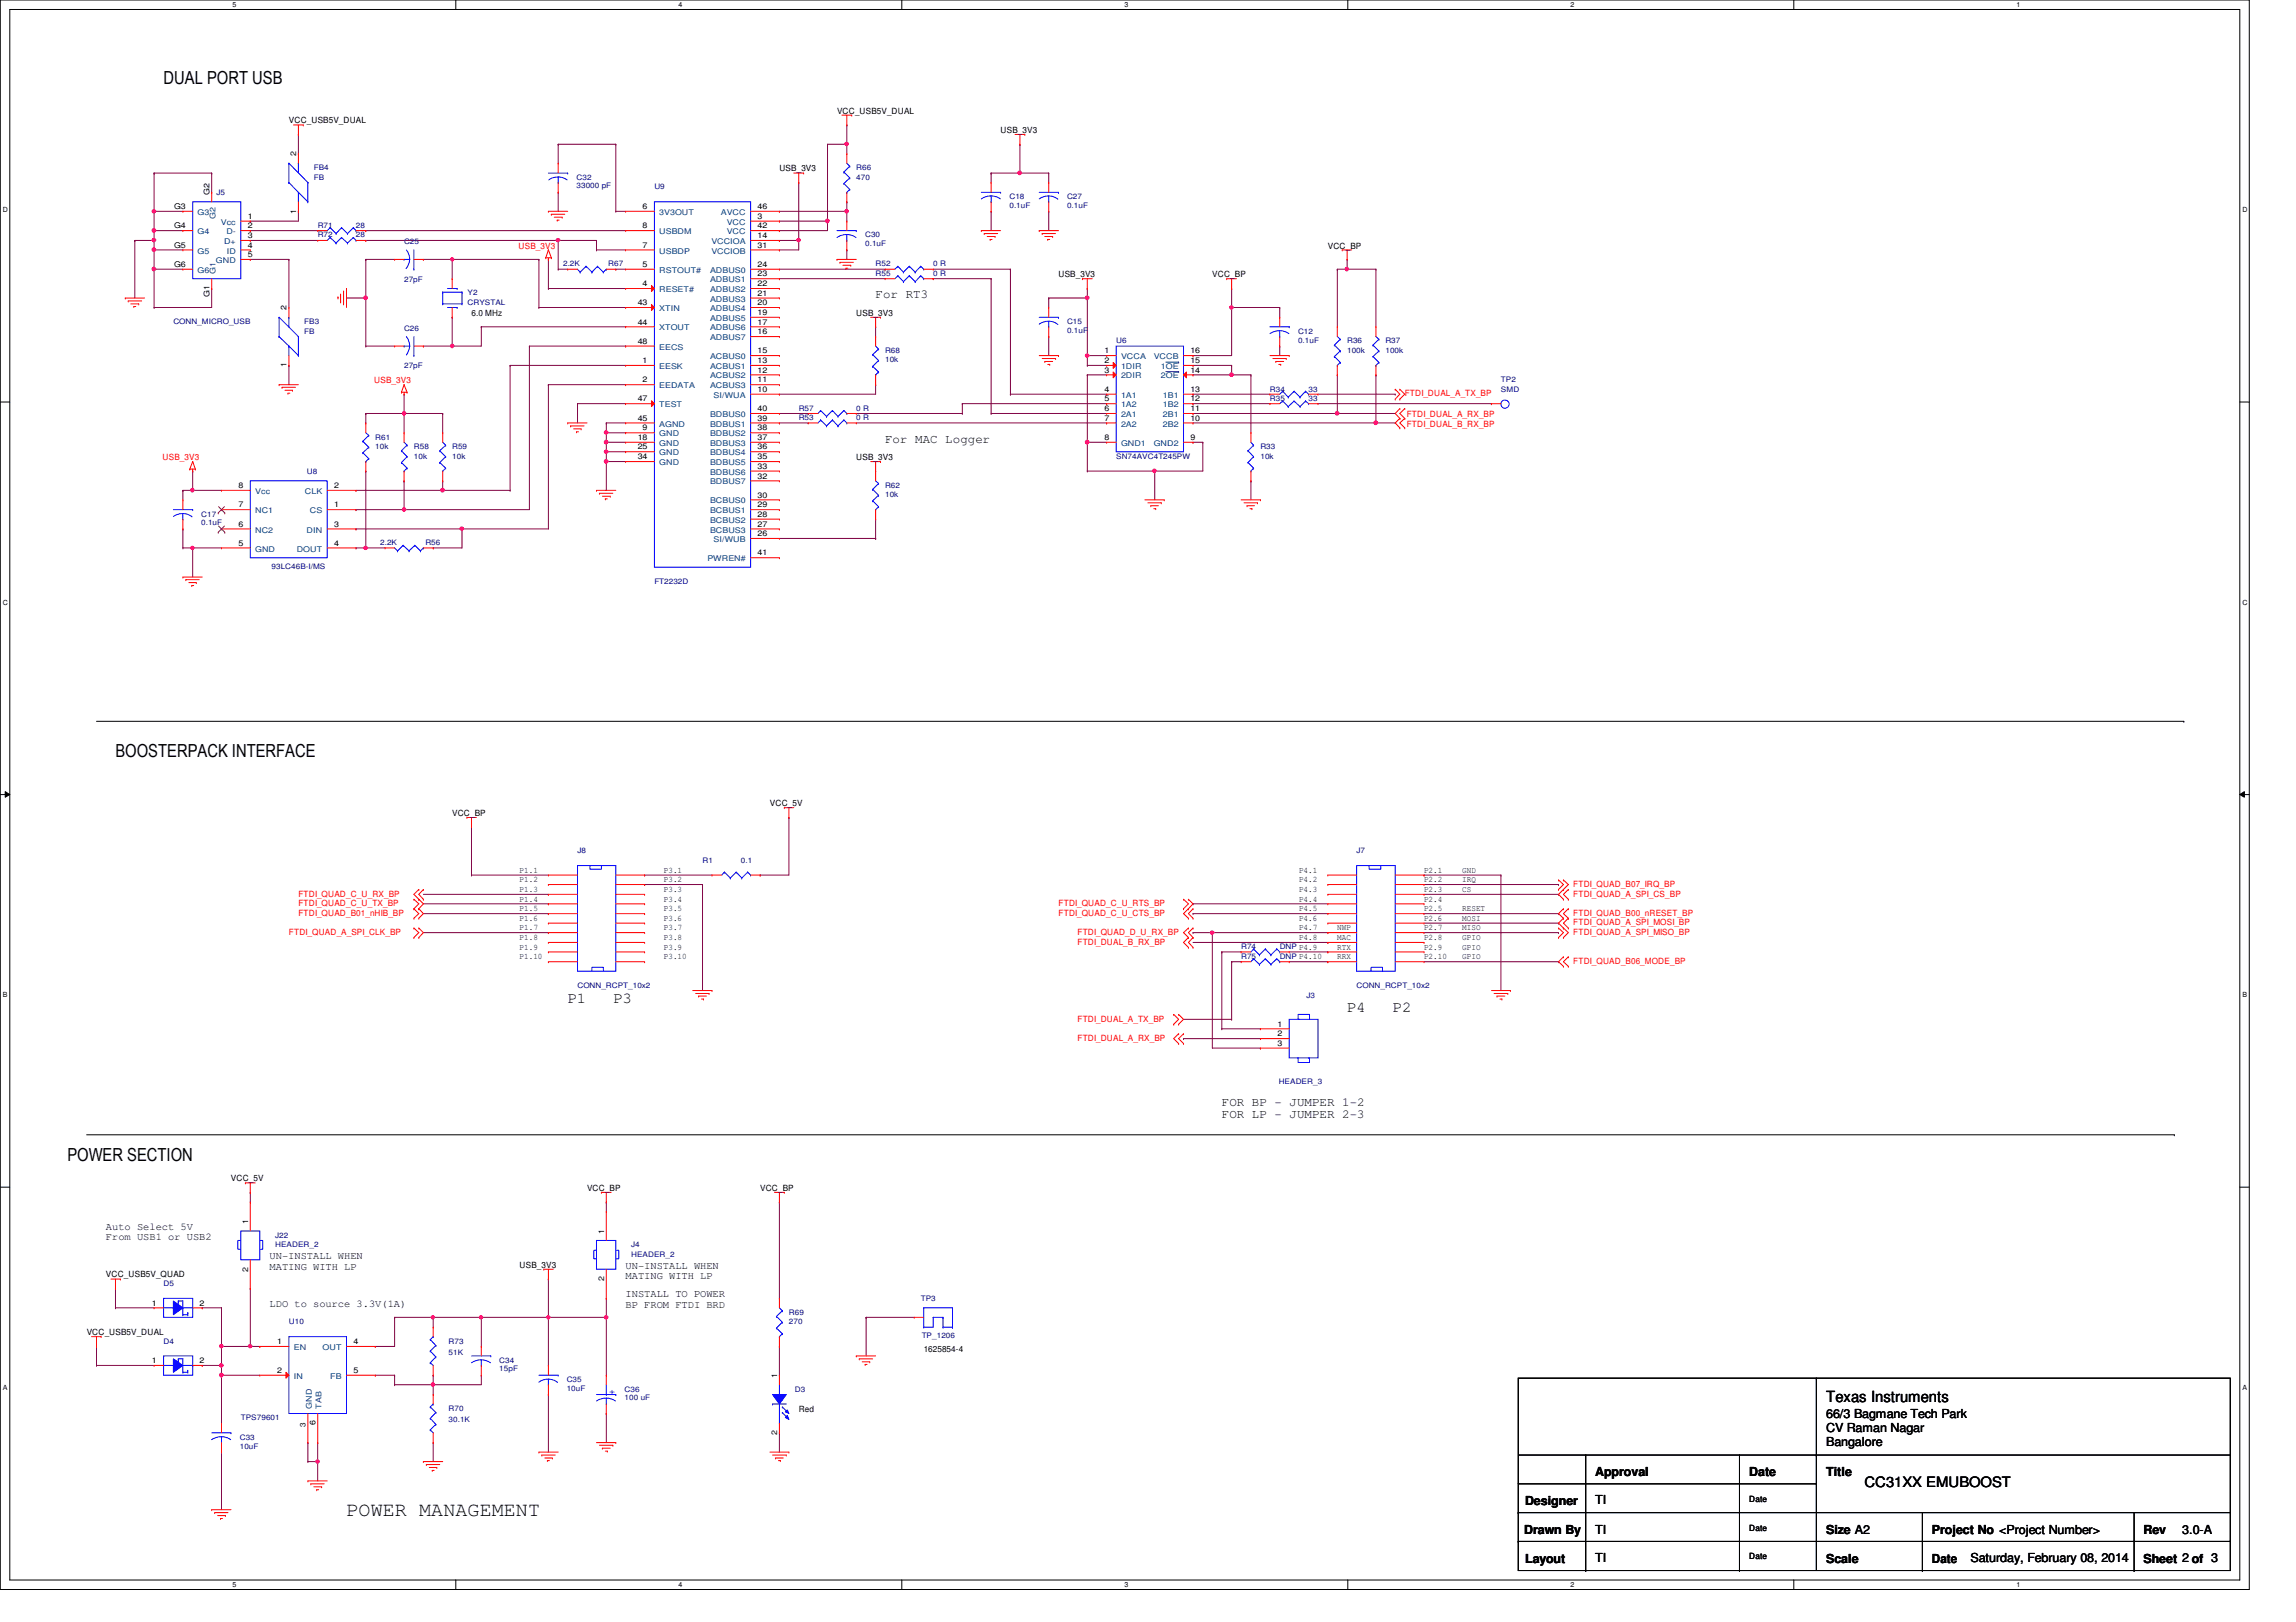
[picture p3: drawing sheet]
<svg xmlns="http://www.w3.org/2000/svg" width="297mm" height="210mm" viewBox="0 0 297 210" stroke-linecap="round" stroke-linejoin="round" font-family="sans-serif">
<defs><g id="words">
<text font-size="2.6" x="44.8" y="196.2">POWER MANAGEMENT</text>
<g font-size="2.3">
<text x="21.2" y="10.9">DUAL PORT USB</text>
<text x="14.9" y="98">BOOSTERPACK INTERFACE</text>
<text x="8.7" y="150.3">POWER SECTION</text>
</g>
<g font-size="2">
<text x="73.4" y="129.8">P1</text>
<text x="79.4" y="129.8">P3</text>
<text x="174.3" y="131">P4</text>
<text x="180.2" y="131">P2</text>
<text x="236.3" y="181.4">Texas Instruments</text>
</g>
<text font-size="1.9" x="241.2" y="192.5">CC31XX EMUBOOST</text>
<g font-size="1.6">
<text x="113.3" y="38.6">For RT3</text>
<text x="114.5" y="57.3">For MAC Logger</text>
<text x="158.1" y="143.1">FOR BP - JUMPER 1-2</text>
<text x="158.1" y="144.7">FOR LP - JUMPER 2-3</text>
<text x="236.3" y="183.5">66/3 Bagmane Tech Park</text>
<text x="236.3" y="185.4">CV Raman Nagar</text>
<text x="206.4" y="191.1">Approval</text>
<text x="226.3" y="191.1">Date</text>
<text x="236.3" y="191.1">Title</text>
<text x="236.3" y="187.1">Bangalore</text>
<text x="197.3" y="194.8">Designer</text>
<text x="206.4" y="194.7">TI</text>
<text x="197.2" y="198.5">Drawn By</text>
<text x="197.3" y="202.3">Layout</text>
<text x="206.4" y="198.5">TI</text>
<text x="206.4" y="202.2">TI</text>
<text x="236.3" y="198.5">Size A2</text>
<text x="236.3" y="202.3">Scale</text>
<text x="249.9" y="202.3">Date</text>
<text x="249.9" y="198.5">Project No &lt;Project Number&gt;</text>
<text x="254.9" y="202.2">Saturday, February 08, 2014</text>
<text x="277.3" y="198.5">Rev</text>
<text x="277.3" y="202.3">Sheet 2 of 3</text>
<text x="282.3" y="198.5">3.0-A</text>
</g>
<g font-size="1.4">
<text x="13.7" y="159.2">Auto Select 5V</text>
<text x="13.7" y="160.5">From USB1 or USB2</text>
<text x="34.9" y="162.9">UN-INSTALL WHEN</text>
<text x="34.9" y="164.3">MATING WITH LP</text>
<text x="80.9" y="167.9">INSTALL TO POWER</text>
<text x="80.9" y="164.2">UN-INSTALL WHEN</text>
<text x="80.9" y="165.5">MATING WITH LP</text>
<text x="34.9" y="169.2">LDO to source 3.3V(1A)</text>
<text x="80.9" y="169.2">BP FROM FTDI BRD</text>
</g>
<g font-size="1.1">
<text x="37.4" y="16">VCC_USB5V_DUAL</text>
<text x="108.3" y="14.7">VCC_USB5V_DUAL</text>
<text x="129.5" y="17.2">USB_3V3</text>
<text x="100.8" y="22.2">USB_3V3</text>
<text x="136.9" y="35.9">USB_3V3</text>
<text x="156.8" y="35.9">VCC_BP</text>
<text x="171.8" y="32.2">VCC_BP</text>
<text x="61" y="40.9">6.0 MHz</text>
<text x="110.8" y="40.9">USB_3V3</text>
<text x="110.8" y="59.5">USB_3V3</text>
<text x="58.5" y="105.6">VCC_BP</text>
<text x="99.6" y="104.4">VCC_5V</text>
<text x="67.2" y="112.9">P1.1</text>
<text x="85.9" y="112.9">P3.1</text>
<text x="168.1" y="112.9">P4.1</text>
<text x="184.2" y="112.9">P2.1</text>
<text x="189.2" y="112.9">GND</text>
<text x="67.2" y="114.2">P1.2</text>
<text x="67.2" y="115.4">P1.3</text>
<text x="67.2" y="116.7">P1.4</text>
<text x="67.2" y="117.9">P1.5</text>
<text x="67.2" y="119.2">P1.6</text>
<text x="85.9" y="114.2">P3.2</text>
<text x="85.9" y="115.4">P3.3</text>
<text x="85.9" y="116.7">P3.4</text>
<text x="85.9" y="117.9">P3.5</text>
<text x="85.9" y="119.2">P3.6</text>
<text x="168.1" y="114.2">P4.2</text>
<text x="168.1" y="115.4">P4.3</text>
<text x="168.1" y="116.7">P4.4</text>
<text x="168.1" y="117.9">P4.5</text>
<text x="168.1" y="119.2">P4.6</text>
<text x="184.2" y="114.2">P2.2</text>
<text x="184.2" y="115.4">P2.3</text>
<text x="184.2" y="116.7">P2.4</text>
<text x="184.2" y="117.9">P2.5</text>
<text x="184.2" y="119.2">P2.6</text>
<text x="189.2" y="114.2">IRQ</text>
<text x="189.2" y="115.4">CS</text>
<text x="189.2" y="117.9">RESET</text>
<text x="189.2" y="119.2">MOSI</text>
<text x="67.2" y="120.4">P1.7</text>
<text x="67.2" y="121.6">P1.8</text>
<text x="67.2" y="122.9">P1.9</text>
<text x="67.2" y="124.1">P1.10</text>
<text x="85.9" y="120.4">P3.7</text>
<text x="85.9" y="121.6">P3.8</text>
<text x="85.9" y="122.9">P3.9</text>
<text x="85.9" y="124.1">P3.10</text>
<text x="168.1" y="120.4">P4.7</text>
<text x="168.1" y="121.6">P4.8</text>
<text x="173" y="120.4">NWP</text>
<text x="173" y="121.6">MAC</text>
<text x="173" y="122.9">RTX</text>
<text x="173" y="124.1">RRX</text>
<text x="184.2" y="120.4">P2.7</text>
<text x="184.2" y="121.6">P2.8</text>
<text x="184.2" y="122.9">P2.9</text>
<text x="184.2" y="124.1">P2.10</text>
<text x="189.2" y="120.4">MISO</text>
<text x="189.2" y="121.6">GPIO</text>
<text x="189.2" y="122.9">GPIO</text>
<text x="189.2" y="124.1">GPIO</text>
<text x="29.9" y="152.9">VCC_5V</text>
<text x="75.9" y="154.1">VCC_BP</text>
<text x="98.3" y="154.1">VCC_BP</text>
<text x="13.7" y="165.3">VCC_USB5V_QUAD</text>
<text x="67.2" y="164.1">USB_3V3</text>
<text x="11.2" y="172.8">VCC_USB5V_DUAL</text>
<text x="119.5" y="174.9">1625854-4</text>
<text x="103.3" y="182.8">Red</text>
<text x="226.3" y="194.3">Date</text>
<text x="226.3" y="198.1">Date</text>
<text x="226.3" y="201.8">Date</text>
</g>
<g font-size="1.1" fill="#f00">
<text x="67.1" y="32.2">USB_3V3</text>
<text x="48.4" y="49.6">USB_3V3</text>
<text x="181.7" y="51.3">FTDI_DUAL_A_TX_BP</text>
<text x="182" y="53.9">FTDI_DUAL_A_RX_BP</text>
<text x="21" y="59.5">USB_3V3</text>
<text x="182" y="55.2">FTDI_DUAL_B_RX_BP</text>
<text x="38.6" y="116">FTDI_QUAD_C_U_RX_BP</text>
<text x="38.6" y="117.3">FTDI_QUAD_C_U_TX_BP</text>
<text x="38.6" y="118.5">FTDI_QUAD_B01_nHIB_BP</text>
<text x="136.9" y="117.3">FTDI_QUAD_C_U_RTS_BP</text>
<text x="136.9" y="118.5">FTDI_QUAD_C_U_CTS_BP</text>
<text x="203.5" y="116">FTDI_QUAD_A_SPI_CS_BP</text>
<text x="203.5" y="114.8">FTDI_QUAD_B07_IRQ_BP</text>
<text x="203.5" y="118.5">FTDI_QUAD_B00_nRESET_BP</text>
<text x="203.5" y="119.8">FTDI_QUAD_A_SPI_MOSI_BP</text>
<text x="37.4" y="121">FTDI_QUAD_A_SPI_CLK_BP</text>
<text x="139.4" y="122.3">FTDI_DUAL_B_RX_BP</text>
<text x="139.4" y="121">FTDI_QUAD_D_U_RX_BP</text>
<text x="203.5" y="124.8">FTDI_QUAD_B06_MODE_BP</text>
<text x="203.5" y="121">FTDI_QUAD_A_SPI_MISO_BP</text>
<text x="139.4" y="134.7">FTDI_DUAL_A_RX_BP</text>
<text x="139.4" y="132.2">FTDI_DUAL_A_TX_BP</text>
</g>
<text font-size="1.1" fill="#00f" x="78.8" y="180.4">+</text>
<g font-size="1">
<text x="38.3" y="20.2" transform="rotate(-90 38.3 20.2)">2</text>
<text x="22.5" y="27.1">G3</text>
<text x="22.5" y="29.5">G4</text>
<text x="27.1" y="25.2" transform="rotate(-90 27.1 25.2)">G2</text>
<text x="32" y="28.3">1</text>
<text x="32" y="29.5">2</text>
<text x="38.3" y="27.6" transform="rotate(-90 38.3 27.6)">1</text>
<text x="83.1" y="27.1">6</text>
<text x="83.1" y="29.5">8</text>
<text x="98" y="27.1">46</text>
<text x="98" y="28.3">3</text>
<text x="98" y="29.5">42</text>
<text x="22.5" y="32">G5</text>
<text x="22.5" y="34.5">G6</text>
<text x="32" y="30.8">3</text>
<text x="32" y="32">4</text>
<text x="32" y="33.3">5</text>
<text x="83.1" y="32">7</text>
<text x="83.1" y="34.5">5</text>
<text x="98" y="30.8">14</text>
<text x="98" y="32">31</text>
<text x="98" y="34.5">24</text>
<text x="98" y="35.8">23</text>
<text x="27.1" y="38.5" transform="rotate(-90 27.1 38.5)">G1</text>
<text x="37.1" y="40.2" transform="rotate(-90 37.1 40.2)">2</text>
<text x="82.5" y="39.5">43</text>
<text x="82.5" y="42">44</text>
<text x="83.1" y="37">4</text>
<text x="98" y="37">22</text>
<text x="98" y="38.3">21</text>
<text x="98" y="39.5">20</text>
<text x="98" y="40.8">19</text>
<text x="98" y="42">17</text>
<text x="37.1" y="47.5" transform="rotate(-90 37.1 47.5)">1</text>
<text x="82.5" y="44.5">48</text>
<text x="83.1" y="47">1</text>
<text x="98" y="43.3">16</text>
<text x="98" y="45.7">15</text>
<text x="98" y="47">13</text>
<text x="142.9" y="47">2</text>
<text x="142.9" y="45.7">1</text>
<text x="154" y="45.7">16</text>
<text x="154" y="47">15</text>
<text x="82.5" y="51.9">47</text>
<text x="83.1" y="49.5">2</text>
<text x="98" y="48.2">12</text>
<text x="98" y="49.5">11</text>
<text x="98" y="50.7">10</text>
<text x="98" y="53.2">40</text>
<text x="142.9" y="48.2">3</text>
<text x="142.9" y="53.2">6</text>
<text x="142.9" y="51.9">5</text>
<text x="142.9" y="50.7">4</text>
<text x="154" y="50.7">13</text>
<text x="154" y="51.9">12</text>
<text x="154" y="53.2">11</text>
<text x="154" y="48.2">14</text>
<text x="82.5" y="54.4">45</text>
<text x="82.5" y="56.9">18</text>
<text x="82.5" y="58.2">25</text>
<text x="82.5" y="59.4">34</text>
<text x="83.1" y="55.7">9</text>
<text x="98" y="54.4">39</text>
<text x="98" y="55.7">38</text>
<text x="98" y="56.9">37</text>
<text x="98" y="58.2">36</text>
<text x="98" y="59.4">35</text>
<text x="142.9" y="56.9">8</text>
<text x="142.9" y="54.4">7</text>
<text x="154" y="54.4">10</text>
<text x="154" y="56.9">9</text>
<text x="30.9" y="63.2">8</text>
<text x="30.9" y="65.7">7</text>
<text x="43.2" y="65.7">1</text>
<text x="43.2" y="63.2">2</text>
<text x="98" y="60.7">33</text>
<text x="98" y="61.9">32</text>
<text x="98" y="64.4">30</text>
<text x="98" y="65.7">29</text>
<text x="30.9" y="68.2">6</text>
<text x="30.9" y="70.6">5</text>
<text x="43.2" y="68.2">3</text>
<text x="43.2" y="70.6">4</text>
<text x="98" y="66.9">28</text>
<text x="98" y="68.2">27</text>
<text x="98" y="69.4">26</text>
<text x="98" y="71.9">41</text>
<text x="165.3" y="132.8">1</text>
<text x="165.3" y="134.1">2</text>
<text x="165.3" y="135.3">3</text>
<text x="32.1" y="158.4" transform="rotate(-90 32.1 158.4)">1</text>
<text x="78.1" y="159.6" transform="rotate(-90 78.1 159.6)">1</text>
<text x="32.1" y="164.5" transform="rotate(-90 32.1 164.5)">2</text>
<text x="78.1" y="165.8" transform="rotate(-90 78.1 165.8)">2</text>
<text x="19.6" y="169">1</text>
<text x="25.8" y="169">2</text>
<text x="35.9" y="173.9">1</text>
<text x="45.7" y="173.9">4</text>
<text x="19.6" y="176.4">1</text>
<text x="25.8" y="176.4">2</text>
<text x="35.9" y="177.7">2</text>
<text x="45.7" y="177.7">5</text>
<text x="100.5" y="178.3" transform="rotate(-90 100.5 178.3)">1</text>
<text x="39.5" y="184.7" transform="rotate(-90 39.5 184.7)">3</text>
<text x="40.8" y="184.4" transform="rotate(-90 40.8 184.4)">6</text>
<text x="100.5" y="185.7" transform="rotate(-90 100.5 185.7)">2</text>
</g>
<g font-size="1" fill="#000080">
<text x="40.6" y="22">FB4</text>
<text x="40.6" y="23.3">FB</text>
<text x="74.6" y="23.3">C32</text>
<text x="110.8" y="22">R66</text>
<text x="110.8" y="23.3">470</text>
<text x="28" y="25.3">J5</text>
<text x="41.1" y="29.5">R71</text>
<text x="46.1" y="29.5">28</text>
<text x="74.6" y="24.4">33000 pF</text>
<text x="84.7" y="24.5">U9</text>
<text x="130.6" y="25.8">C18</text>
<text x="130.6" y="26.9">0.1uF</text>
<text x="138" y="25.8">C27</text>
<text x="138" y="26.9">0.1uF</text>
<text x="41.1" y="30.7">R72</text>
<text x="46.1" y="30.7">28</text>
<text x="52.3" y="31.6">C25</text>
<text x="72.9" y="34.5">2.2K</text>
<text x="78.7" y="34.5">R67</text>
<text x="111.9" y="30.7">C30</text>
<text x="111.9" y="31.9">0.1uF</text>
<text x="113.3" y="35.7">R55</text>
<text x="113.3" y="34.5">R52</text>
<text x="120.7" y="35.7">0 R</text>
<text x="120.7" y="34.5">0 R</text>
<text x="22.4" y="42">CONN_MICRO_USB</text>
<text x="39.4" y="42">FB3</text>
<text x="52.3" y="36.4">27pF</text>
<text x="60.5" y="38.2">Y2</text>
<text x="60.5" y="39.5">CRYSTAL</text>
<text x="138" y="42">C15</text>
<text x="39.4" y="43.2">FB</text>
<text x="52.3" y="42.8">C26</text>
<text x="52.3" y="47.7">27pF</text>
<text x="114.5" y="45.7">R68</text>
<text x="114.5" y="46.9">10k</text>
<text x="138" y="43.1">0.1uF</text>
<text x="144.4" y="44.4">U6</text>
<text x="167.9" y="43.2">C12</text>
<text x="167.9" y="44.3">0.1uF</text>
<text x="174.3" y="44.4">R36</text>
<text x="174.3" y="45.7">100k</text>
<text x="179.2" y="44.4">R37</text>
<text x="179.2" y="45.7">100k</text>
<text x="103.3" y="53.1">R57</text>
<text x="110.8" y="53.1">0 R</text>
<text x="164.3" y="51.9">R35</text>
<text x="164.3" y="50.7">R34</text>
<text x="169.3" y="51.9">33</text>
<text x="169.3" y="50.7">33</text>
<text x="194.2" y="49.4">TP2</text>
<text x="194.2" y="50.7">SMD</text>
<text x="48.6" y="56.9">R61</text>
<text x="48.6" y="58.1">10k</text>
<text x="53.5" y="58.1">R58</text>
<text x="53.5" y="59.4">10k</text>
<text x="58.5" y="58.1">R59</text>
<text x="58.5" y="59.4">10k</text>
<text x="103.3" y="54.4">R53</text>
<text x="110.8" y="54.4">0 R</text>
<text x="144.4" y="59.4">SN74AVC4T245PW</text>
<text x="163.1" y="58.1">R33</text>
<text x="163.1" y="59.4">10k</text>
<text x="39.7" y="61.3">U8</text>
<text x="114.5" y="63.1">R62</text>
<text x="114.5" y="64.3">10k</text>
<text x="26" y="66.8">C17</text>
<text x="26" y="67.9">0.1uF</text>
<text x="49.2" y="70.6">2.2K</text>
<text x="55" y="70.6">R56</text>
<text x="35.1" y="73.6">93LC46B-I/MS</text>
<text x="84.7" y="75.6">FT2232D</text>
<text x="74.7" y="110.4">J8</text>
<text x="90.9" y="111.6">R1</text>
<text x="95.8" y="111.6">0.1</text>
<text x="175.5" y="110.4">J7</text>
<text x="160.6" y="122.9">R74</text>
<text x="160.6" y="124.1">R75</text>
<text x="165.6" y="122.9">DNP P4.9</text>
<text x="165.6" y="124.1">DNP P4.10</text>
<text x="74.7" y="127.8">CONN_RCPT_10x2</text>
<text x="169" y="129.2">J3</text>
<text x="175.5" y="127.8">CONN_RCPT_10x2</text>
<text x="165.4" y="140.3">HEADER_3</text>
<text x="35.6" y="160.2">J22</text>
<text x="35.6" y="161.4">HEADER_2</text>
<text x="81.7" y="161.4">J4</text>
<text x="21.2" y="166.4">D5</text>
<text x="81.7" y="162.7">HEADER_2</text>
<text x="21.2" y="173.9">D4</text>
<text x="37.4" y="171.4">U10</text>
<text x="58" y="173.9">R73</text>
<text x="102.1" y="170.1">R69</text>
<text x="102.1" y="171.4">270</text>
<text x="119.1" y="168.4">TP3</text>
<text x="119.2" y="173.1">TP_1206</text>
<text x="58" y="175.3">51K</text>
<text x="64.6" y="176.4">C34</text>
<text x="64.6" y="177.5">15pF</text>
<text x="73.3" y="178.9">C35</text>
<text x="73.3" y="180">10uF</text>
<text x="31.2" y="183.8">TPS79601</text>
<text x="58" y="182.6">R70</text>
<text x="58" y="184.1">30.1K</text>
<text x="80.8" y="180.1">C36</text>
<text x="80.8" y="181.2">100 uF</text>
<text x="102.8" y="180.1">D3</text>
<text x="31" y="186.3">C33</text>
<text x="31" y="187.5">10uF</text>
</g>
<g font-size="1" fill="#004080">
<text x="25.6" y="27.8">G3</text>
<text x="27.9" y="28.3" transform="rotate(-90 27.9 28.3)">G2</text>
<text x="28.6" y="29.1">Vcc</text>
<text x="85.3" y="27.8">3V3OUT</text>
<text x="93.3" y="27.8">AVCC</text>
<text x="94" y="29.1">VCC</text>
<text x="25.6" y="30.3">G4</text>
<text x="25.6" y="32.8">G5</text>
<text x="25.6" y="35.3">G6</text>
<text x="27.9" y="35.4" transform="rotate(-90 27.9 35.4)">G1</text>
<text x="27.9" y="34">GND</text>
<text x="29" y="31.6">D+</text>
<text x="29.3" y="30.3">D-</text>
<text x="29.3" y="32.8">ID</text>
<text x="85.3" y="30.3">USBDM</text>
<text x="85.3" y="32.8">USBDP</text>
<text x="85.3" y="35.3">RSTOUT#</text>
<text x="91.9" y="35.3">ADBUS0</text>
<text x="92" y="31.6">VCCIOA</text>
<text x="92" y="32.8">VCCIOB</text>
<text x="94" y="30.3">VCC</text>
<text x="85.3" y="37.8">RESET#</text>
<text x="85.3" y="40.3">XTIN</text>
<text x="91.9" y="36.5">ADBUS1</text>
<text x="91.9" y="37.8">ADBUS2</text>
<text x="91.9" y="39">ADBUS3</text>
<text x="91.9" y="40.3">ADBUS4</text>
<text x="91.9" y="41.5">ADBUS5</text>
<text x="85.3" y="42.8">XTOUT</text>
<text x="85.3" y="45.3">EECS</text>
<text x="85.3" y="47.8">EESK</text>
<text x="91.9" y="42.8">ADBUS6</text>
<text x="91.9" y="44">ADBUS7</text>
<text x="91.9" y="46.5">ACBUS0</text>
<text x="91.9" y="47.8">ACBUS1</text>
<text x="145" y="47.8">1DIR</text>
<text x="145" y="46.5">VCCA</text>
<text x="149.3" y="46.5">VCCB</text>
<text x="150.2" y="47.8">1OE</text>
<text x="85.3" y="50.2">EEDATA</text>
<text x="85.3" y="52.7">TEST</text>
<text x="91.9" y="49">ACBUS2</text>
<text x="91.9" y="50.2">ACBUS3</text>
<text x="91.9" y="54">BDBUS0</text>
<text x="92.3" y="51.5">SI/WUA</text>
<text x="145" y="49">2DIR</text>
<text x="145" y="54">2A1</text>
<text x="145" y="52.7">1A2</text>
<text x="145" y="51.5">1A1</text>
<text x="150.2" y="49">2OE</text>
<text x="150.4" y="51.5">1B1</text>
<text x="150.4" y="52.7">1B2</text>
<text x="150.4" y="54">2B1</text>
<text x="85.3" y="55.2">AGND</text>
<text x="85.3" y="56.5">GND</text>
<text x="85.3" y="57.7">GND</text>
<text x="85.3" y="58.9">GND</text>
<text x="91.9" y="55.2">BDBUS1</text>
<text x="91.9" y="56.5">BDBUS2</text>
<text x="91.9" y="57.7">BDBUS3</text>
<text x="91.9" y="58.9">BDBUS4</text>
<text x="145" y="57.7">GND1</text>
<text x="145" y="55.2">2A2</text>
<text x="149.3" y="57.7">GND2</text>
<text x="150.4" y="55.2">2B2</text>
<text x="33" y="63.9">Vcc</text>
<text x="39.5" y="63.9">CLK</text>
<text x="85.3" y="60.2">GND</text>
<text x="91.9" y="60.2">BDBUS5</text>
<text x="91.9" y="61.4">BDBUS6</text>
<text x="91.9" y="62.7">BDBUS7</text>
<text x="91.9" y="65.2">BCBUS0</text>
<text x="33" y="66.4">NC1</text>
<text x="33" y="68.9">NC2</text>
<text x="33" y="71.4">GND</text>
<text x="38.4" y="71.4">DOUT</text>
<text x="39.7" y="68.9">DIN</text>
<text x="40.1" y="66.4">CS</text>
<text x="91.9" y="66.4">BCBUS1</text>
<text x="91.9" y="67.6">BCBUS2</text>
<text x="91.9" y="68.9">BCBUS3</text>
<text x="92.3" y="70.1">SI/WUB</text>
<text x="91.5" y="72.6">PWREN#</text>
<text x="38" y="178.4">IN</text>
<text x="38" y="174.7">EN</text>
<text x="41.7" y="174.7">OUT</text>
<text x="42.7" y="178.4">FB</text>
<text x="40.3" y="182.3" transform="rotate(-90 40.3 182.3)">GND</text>
<text x="41.6" y="182.3" transform="rotate(-90 41.6 182.3)">TAB</text>
</g>
<g font-size=".9">
<text x="30.1" y=".9">5</text>
<text x="87.8" y=".9">4</text>
<text x="145.5" y=".9">3</text>
<text x="203.2" y=".9">2</text>
<text x="260.9" y=".9">1</text>
<text x=".4" y="27.4">D</text>
<text x="290.1" y="27.4">D</text>
<text x=".4" y="78.2">C</text>
<text x="290.1" y="78.2">C</text>
<text x=".4" y="129">B</text>
<text x="290.1" y="129">B</text>
<text x=".4" y="179.8">A</text>
<text x="290.1" y="179.8">A</text>
<text x="30.1" y="205.4">5</text>
<text x="87.8" y="205.4">4</text>
<text x="145.5" y="205.4">3</text>
<text x="203.2" y="205.4">2</text>
<text x="260.9" y="205.4">1</text>
</g>
</g></defs>
<path d="M0 0h291v205.7h-291zM1.3 1.2h288.5v203.3h-288.5z" fill="none" stroke="#000" stroke-width=".13"/>
<g fill="#fff">
<path d="M30.1 .1h.5v1h-.5z"/>
<path d="M30.1 204.6h.5v1h-.5z"/>
</g>
<path d="M59 0v1.2M59 204.5v1.2" fill="none" stroke="#000" stroke-width=".13"/>
<g fill="#fff">
<path d="M87.8 .1h.5v1h-.5z"/>
<path d="M87.8 204.6h.5v1h-.5z"/>
</g>
<path d="M116.7 0v1.2M116.7 204.5v1.2" fill="none" stroke="#000" stroke-width=".13"/>
<g fill="#fff">
<path d="M145.5 .1h.5v1h-.5z"/>
<path d="M145.5 204.6h.5v1h-.5z"/>
</g>
<path d="M174.4 0v1.2M174.4 204.5v1.2" fill="none" stroke="#000" stroke-width=".13"/>
<g fill="#fff">
<path d="M203.2 .1h.5v1h-.5z"/>
<path d="M203.2 204.6h.5v1h-.5z"/>
</g>
<path d="M232.1 0v1.2M232.1 204.5v1.2" fill="none" stroke="#000" stroke-width=".13"/>
<g fill="#fff">
<path d="M260.9 .1h.5v1h-.5z"/>
<path d="M260.9 204.6h.5v1h-.5z"/>
<path d="M.4 26.6h.6v1h-.6z"/>
<path d="M290.1 26.6h.6v1h-.6z"/>
<path d="M.4 77.4h.6v1h-.6z"/>
<path d="M290.1 77.4h.6v1h-.6z"/>
</g>
<path d="M0 52h1.3M289.8 52h1.2" fill="none" stroke="#000" stroke-width=".13"/>
<g fill="#fff">
<path d="M.4 128.2h.6v1h-.6z"/>
<path d="M290.1 128.2h.6v1h-.6z"/>
</g>
<path d="M0 102.8h1.3M.7 102.4l.6 .4-.6 .4zM289.8 102.8l.6-.4v.8zM289.8 102.8h1.2" fill="none" stroke="#000" stroke-width=".13"/>
<path d="M.7 102.4l.6 .4-.6 .4zM289.8 102.8l.6-.4v.8z" fill="#000"/>
<g fill="#fff">
<path d="M.4 179h.5v1h-.5z"/>
<path d="M290.1 179h.6v1h-.6z"/>
</g>
<path d="M12.5 93.3h270M282.5 93.3h.1M0 153.6h1.3M11.2 146.9h270.1M281.3 146.9h.1M289.8 153.6h1.2" fill="none" stroke="#000" stroke-width=".13"/>
<path d="M19.9 22.4h.1M19.9 22.4h7.5M19.9 22.4v4.9M27.4 37.3h.1M27.4 22.4h.1M27.4 22.4v2.5M27.4 37.3v2.5" fill="none" stroke="#800040" stroke-width=".13"/>
<path d="M19.7 27.2h.4v.1v.2l-.2 .1-.2-.1z" fill-rule="evenodd" fill="#f0f"/>
<path d="M19.7 27.2h.4v.1v.2l-.2 .1-.2-.1z" fill="none" stroke="#f0f" stroke-width=".13"/>
<path d="M19.9 39.8h.1M19.9 34.8h.1M19.9 39.8h7.5M19.9 34.8v5" fill="none" stroke="#800040" stroke-width=".13"/>
<path d="M19.7 34.6h.4v.2v.2l-.2 .1-.2-.1z" fill-rule="evenodd" fill="#f0f"/>
<path d="M19.7 34.6h.4v.2v.2l-.2 .1-.2-.1z" fill="none" stroke="#f0f" stroke-width=".13"/>
<g fill="none" stroke="#800040" stroke-width=".13">
<path d="M19.9 27.3h.1M19.9 34.8h.1M19.9 32.3h.1M19.9 29.8h.1M19.9 27.3h3.8M19.9 27.3v2.5M19.9 32.3v2.5M19.9 34.8h3.8M19.9 32.3h3.8M19.9 29.8h3.8M32.4 28.6h.1M32.4 33.6h.1"/>
<path d="M32.4 28.6h6.2M32.4 33.6h5M37.4 33.6h.1M37.4 33.6v6.2"/>
</g>
<path d="M19.7 29.6h.4v.2v.2l-.2 .1-.2-.1z" fill-rule="evenodd" fill="#f0f"/>
<path d="M19.7 29.6h.4v.2v.2l-.2 .1-.2-.1z" fill="none" stroke="#f0f" stroke-width=".13"/>
<path d="M17.4 31.1h.1M19.9 29.8h.1M19.9 29.8v1.3h-2.5" fill="none" stroke="#800040" stroke-width=".13"/>
<path d="M19.7 30.9h.4v.2v.1l-.2 .1-.2-.1z" fill-rule="evenodd" fill="#f0f"/>
<path d="M19.7 30.9h.4v.2v.1l-.2 .1-.2-.1z" fill="none" stroke="#f0f" stroke-width=".13"/>
<path d="M19.9 31.1h.1M19.9 31.1v1.2" fill="none" stroke="#800040" stroke-width=".13"/>
<path d="M19.7 32.1h.4v.2v.2l-.2 .1-.2-.1z" fill-rule="evenodd" fill="#f0f"/>
<path d="M19.7 32.1h.4v.2v.2l-.2 .1-.2-.1z" fill="none" stroke="#f0f" stroke-width=".13"/>
<path d="M17.4 31.1h.1M17.4 31.1v7.5M47.3 70.9h.1M47.3 70.9h2.5M52.3 62.2h.1M52.3 66h.1M52.3 62.2v3.8M52.3 66h16.2M57.3 62.2h.1M57.3 63.5h.1M57.3 62.2v1.3M57.3 63.5h8.7" fill="none" stroke="#800040" stroke-width=".13"/>
<path d="M52.1 65.8h.3l.1 .1-.1 .2-.1 .1-.2-.1z" fill-rule="evenodd" fill="#f0f"/>
<path d="M52.1 65.8h.3l.1 .1-.1 .2-.1 .1-.2-.1z" fill="none" stroke="#f0f" stroke-width=".13"/>
<path d="M52.3 51h.1M52.3 51v2.5" fill="none" stroke="#800040" stroke-width=".13"/>
<path d="M52.1 53.3h.3l.1 .2-.1 .1-.1 .1-.2-.1z" fill-rule="evenodd" fill="#f0f"/>
<path d="M52.1 53.3h.3l.1 .2-.1 .1-.1 .1-.2-.1z" fill="none" stroke="#f0f" stroke-width=".13"/>
<path d="M52.3 53.5h.1M52.3 53.5h5M23.7 63.5h.1M23.7 70.9h.1M23.7 63.5h1.2M23.7 63.5v1.2M23.7 70.9h1.2M24.9 70.9h.1M24.9 70.9v3.8" fill="none" stroke="#800040" stroke-width=".13"/>
<path d="M24.7 70.8h.3l.1 .1-.1 .1-.1 .1-.2-.1z" fill-rule="evenodd" fill="#f0f"/>
<path d="M24.7 70.8h.3l.1 .1-.1 .1-.1 .1-.2-.1z" fill="none" stroke="#f0f" stroke-width=".13"/>
<path d="M47.3 53.5h.1M47.3 53.5v1.2M47.3 53.5h5M24.9 61h.1M24.9 61v2.5" fill="none" stroke="#800040" stroke-width=".13"/>
<path d="M24.7 63.3h.3l.1 .1-.1 .2-.1 .1-.2-.1z" fill-rule="evenodd" fill="#f0f"/>
<path d="M24.7 63.3h.3l.1 .1-.1 .2-.1 .1-.2-.1z" fill="none" stroke="#f0f" stroke-width=".13"/>
<path d="M23.7 68.5h.1M23.7 68.5v2.4M47.3 61h.1M47.3 61v9.9" fill="none" stroke="#800040" stroke-width=".13"/>
<path d="M47.1 70.8h.4v.1v.1l-.2 .1-.2-.1z" fill-rule="evenodd" fill="#f0f"/>
<path d="M47.1 70.8h.4v.1v.1l-.2 .1-.2-.1z" fill="none" stroke="#f0f" stroke-width=".13"/>
<path d="M46.1 63.5h.1M46.1 63.5h11.2" fill="none" stroke="#800040" stroke-width=".13"/>
<path d="M57.1 63.3h.3l.1 .1-.1 .2-.2 .1-.1-.1z" fill-rule="evenodd" fill="#f0f"/>
<path d="M57.1 63.3h.3l.1 .1-.1 .2-.2 .1-.1-.1z" fill="none" stroke="#f0f" stroke-width=".13"/>
<path d="M46.1 66h.1M46.1 68.5h.1M46.1 66h6.2M46.1 68.5h13.7" fill="none" stroke="#800040" stroke-width=".13"/>
<path d="M59.6 68.3h.3l.1 .1-.1 .1-.2 .1-.1-.1z" fill-rule="evenodd" fill="#f0f"/>
<path d="M59.6 68.3h.3l.1 .1-.1 .1-.2 .1-.1-.1z" fill="none" stroke="#f0f" stroke-width=".13"/>
<g fill="none" stroke="#800040" stroke-width=".13">
<path d="M52.3 53.5h.1M52.3 53.5v2.5M57.3 53.5h.1M57.3 53.5v2.5M70.9 49.8h.1M70.9 49.8v18.7h-11.1M70.9 49.8h10M74.7 52.2h.1M74.7 52.2h6.2M74.7 52.2v2.5M78.4 54.7h.1M78.4 56h.1"/>
<path d="M78.4 54.7v2.5M78.4 54.7h2.5M78.4 56h2.5M46.1 70.9h.1M46.1 70.9h1.2M56 70.9h.1M59.8 68.5h.1M59.8 68.5v2.4h-3.8"/>
</g>
<path d="M78.2 57h.4l.1 .2-.1 .2h-.2h-.2z" fill-rule="evenodd" fill="#f0f"/>
<path d="M78.2 57h.4l.1 .2-.1 .2h-.2h-.2z" fill="none" stroke="#f0f" stroke-width=".13"/>
<path d="M78.2 55.8h.4l.1 .2-.1 .1-.2 .1-.2-.1z" fill-rule="evenodd" fill="#f0f"/>
<path d="M78.2 55.8h.4l.1 .2-.1 .1-.2 .1-.2-.1z" fill="none" stroke="#f0f" stroke-width=".13"/>
<path d="M78.4 57.2h.1M78.4 58.5h.1M78.4 57.2h2.5M78.4 57.2v1.3M78.4 58.5h2.5" fill="none" stroke="#800040" stroke-width=".13"/>
<path d="M78.2 58.3h.4l.1 .2-.1 .1-.2 .1-.2-.1z" fill-rule="evenodd" fill="#f0f"/>
<path d="M78.2 58.3h.4l.1 .2-.1 .1-.2 .1-.2-.1z" fill="none" stroke="#f0f" stroke-width=".13"/>
<path d="M78.4 58.5h.1M78.4 59.7h.1M78.4 58.5v1.2M78.4 59.7h2.5" fill="none" stroke="#800040" stroke-width=".13"/>
<path d="M78.2 59.5h.4l.1 .2-.1 .2h-.2h-.2z" fill-rule="evenodd" fill="#f0f"/>
<path d="M78.2 59.5h.4l.1 .2-.1 .2h-.2h-.2z" fill="none" stroke="#f0f" stroke-width=".13"/>
<path d="M54.8 44.8h.1M54.8 44.8h3.7M78.4 59.7h.1M78.4 59.7v3.8" fill="none" stroke="#800040" stroke-width=".13"/>
<path d="M58.3 44.6h.3l.1 .1-.1 .2-.1 .1-.2-.1z" fill-rule="evenodd" fill="#f0f"/>
<path d="M58.3 44.6h.3l.1 .1-.1 .2-.1 .1-.2-.1z" fill="none" stroke="#f0f" stroke-width=".13"/>
<path d="M54.8 33.6h.1M54.8 33.6h3.7M58.5 33.6h.1M58.5 33.6v2.5M58.5 41.1h.1M58.5 41.1v3.7" fill="none" stroke="#800040" stroke-width=".13"/>
<path d="M58.3 33.4h.3l.1 .2-.1 .1-.1 .1-.2-.1z" fill-rule="evenodd" fill="#f0f"/>
<path d="M58.3 33.4h.3l.1 .2-.1 .1-.1 .1-.2-.1z" fill="none" stroke="#f0f" stroke-width=".13"/>
<g fill="none" stroke="#800040" stroke-width=".13">
<path d="M32.4 29.8h.1M32.4 31.1h.1M32.4 29.8h8.7M32.4 31.1h8.7M38.6 27.3h.1M38.6 27.3v1.3M44.8 38.6h.1M44.8 38.6h2.5M47.3 33.6h.1M47.3 29.8h.1M47.3 38.6h.1M47.3 33.6h3.8"/>
<path d="M47.3 29.8h33.6M47.3 33.6v11.2M58.5 33.6h.1M58.5 33.6h11.2M69.7 39.8h.1M69.7 33.6h.1M69.7 39.8h11.2M69.7 33.6v6.2M70.9 37.3h.1M70.9 33.6h.1M70.9 37.3h10M70.9 33.6v3.7"/>
<path d="M47.3 44.8h.1M47.3 44.8h3.8M58.5 44.8h.1M62.3 42.3h.1M62.3 42.3v2.5h-3.8M62.3 42.3h18.6"/>
</g>
<path d="M47.1 38.4h.4v.1v.2l-.2 .1-.2-.1z" fill-rule="evenodd" fill="#f0f"/>
<path d="M47.1 38.4h.4v.1v.2l-.2 .1-.2-.1z" fill="none" stroke="#f0f" stroke-width=".13"/>
<g fill="none" stroke="#800040" stroke-width=".13">
<path d="M72.2 18.7h.1M72.2 18.7h7.5M72.2 18.7v2.4M79.7 18.7h.1M79.7 18.7v8.6M109.6 16.2h.1M109.6 16.2v2.5M47.3 31.1h.1M47.3 31.1h24.9M72.2 24.9h.1M72.2 24.9v2.4M77.2 32.3h.1"/>
<path d="M77.2 31.1h.1M77.2 32.3h3.7M77.2 31.1v1.2M79.7 27.3h.1M79.7 27.3h1.2M100.8 28.6h.1M100.8 29.8h.1M100.8 28.6h6.3M107.1 28.6h.1M107.1 28.6v1.2h-6.3M109.6 26.1h.1M109.6 26.1v1.2"/>
</g>
<path d="M109.4 27.2h.3l.1 .1-.1 .2-.2 .1-.1-.1z" fill-rule="evenodd" fill="#f0f"/>
<path d="M109.4 27.2h.3l.1 .1-.1 .2-.2 .1-.1-.1z" fill="none" stroke="#f0f" stroke-width=".13"/>
<path d="M109.6 18.7h.1M109.6 18.7v1.2M100.8 27.3h.1M100.8 27.3h8.8M109.6 27.3h.1M109.6 27.3v1.3" fill="none" stroke="#800040" stroke-width=".13"/>
<path d="M109.4 18.5h.3l.1 .1-.1 .2h-.2h-.1z" fill-rule="evenodd" fill="#f0f"/>
<path d="M109.4 18.5h.3l.1 .1-.1 .2h-.2h-.1z" fill="none" stroke="#f0f" stroke-width=".13"/>
<path d="M107.1 18.7h.1M107.1 18.7v9.9" fill="none" stroke="#800040" stroke-width=".13"/>
<path d="M106.9 28.4h.3l.1 .2-.1 .1-.2 .1-.1-.1z" fill-rule="evenodd" fill="#f0f"/>
<path d="M106.9 28.4h.3l.1 .2-.1 .1-.2 .1-.1-.1z" fill="none" stroke="#f0f" stroke-width=".13"/>
<path d="M109.6 32.3h.1M109.6 32.3v1.3M128.2 27.3h.1M128.2 22.4h.1M128.2 22.4v1.2M128.2 27.3v2.5M128.2 22.4h3.7M135.7 27.3h.1M135.7 27.3v2.5" fill="none" stroke="#800040" stroke-width=".13"/>
<path d="M131.8 22.2h.3l.1 .2-.1 .1-.2 .1-.1-.1z" fill-rule="evenodd" fill="#f0f"/>
<path d="M131.8 22.2h.3l.1 .2-.1 .1-.2 .1-.1-.1z" fill="none" stroke="#f0f" stroke-width=".13"/>
<g fill="none" stroke="#800040" stroke-width=".13">
<path d="M107.1 18.7h.1M107.1 18.7h2.5M131.9 18.7h.1M131.9 18.7v3.7M100.8 31.1h.1M100.8 32.3h.1M100.8 31.1h2.5M103.3 31.1h.1M103.3 23.6h.1M103.3 23.6v8.7h-2.5M131.9 22.4h.1M131.9 22.4h3.8"/>
<path d="M135.7 22.4h.1M135.7 22.4v1.2"/>
</g>
<path d="M103.1 30.9h.4v.2v.1l-.2 .1-.2-.1z" fill-rule="evenodd" fill="#f0f"/>
<path d="M103.1 30.9h.4v.2v.1l-.2 .1-.2-.1z" fill="none" stroke="#f0f" stroke-width=".13"/>
<path d="M72.2 34.8h.1M72.2 31.1h.1M72.2 34.8h1.2M72.2 31.1h5M79.7 34.8h.1M79.7 34.8h1.2" fill="none" stroke="#800040" stroke-width=".13"/>
<path d="M72 30.9h.3l.1 .2-.1 .1-.1 .1-.2-.1z" fill-rule="evenodd" fill="#f0f"/>
<path d="M72 30.9h.3l.1 .2-.1 .1-.1 .1-.2-.1z" fill="none" stroke="#f0f" stroke-width=".13"/>
<g fill="none" stroke="#800040" stroke-width=".13">
<path d="M100.8 51h.1M100.8 54.7h.1M100.8 54.7h3.8M110.8 54.7h32.4M113.3 49.8h.1M113.3 42.3h.1M113.3 42.3v1.3M113.3 49.8v1.2h-12.5M140.7 57.2h.1M140.7 57.2h2.5M140.7 57.2v3.8M143.2 54.7h.1"/>
<path d="M159.3 48.5h.1M159.3 48.5h2.5M161.8 48.5h.1M161.8 48.5v7.5M24.9 63.5h.1M24.9 70.9h.1M24.9 63.5h3.8M24.9 70.9h3.8M113.3 69.7h.1M113.3 67.2v2.5M140.7 61h.1M140.7 61h8.7"/>
<path d="M161.8 62.2h.1M161.8 62.2v2.5"/>
</g>
<path d="M149.2 60.8h.3l.1 .1-.1 .2-.2 .1-.1-.1z" fill-rule="evenodd" fill="#f0f"/>
<path d="M149.2 60.8h.3l.1 .1-.1 .2-.2 .1-.1-.1z" fill="none" stroke="#f0f" stroke-width=".13"/>
<g fill="none" stroke="#800040" stroke-width=".13">
<path d="M140.7 38.6h.1M140.7 38.6v7.4M159.3 37.3h.1M159.3 37.3v2.5M140.7 46h.1M140.7 46h2.5M154.3 57.2h.1M154.3 46h.1M154.3 57.2h1.3M154.3 46h5M155.6 57.2h.1M155.6 57.2v3.8h-6.2"/>
<path d="M149.4 61h.1M149.4 61v3.7"/>
</g>
<path d="M140.5 45.9h.3l.1 .1-.1 .2h-.2h-.1z" fill-rule="evenodd" fill="#f0f"/>
<path d="M140.5 45.9h.3l.1 .1-.1 .2h-.2h-.1z" fill="none" stroke="#f0f" stroke-width=".13"/>
<path d="M140.5 38.4h.3l.1 .1-.1 .2-.2 .1-.1-.1z" fill-rule="evenodd" fill="#f0f"/>
<path d="M140.5 38.4h.3l.1 .1-.1 .2-.2 .1-.1-.1z" fill="none" stroke="#f0f" stroke-width=".13"/>
<path d="M159.3 39.8h.1M159.3 39.8h6.3M165.6 39.8h.1M165.6 39.8v1.3" fill="none" stroke="#800040" stroke-width=".13"/>
<path d="M159.1 39.6h.4l.1 .2-.1 .1-.2 .1-.2-.1z" fill-rule="evenodd" fill="#f0f"/>
<path d="M159.1 39.6h.4l.1 .2-.1 .1-.2 .1-.2-.1z" fill="none" stroke="#f0f" stroke-width=".13"/>
<g fill="none" stroke="#800040" stroke-width=".13">
<path d="M135.7 38.6h.1M135.7 38.6v1.2M140.7 37.3h.1M140.7 37.3v1.3h-5M159.3 39.8h.1M159.3 39.8v6.2M135.7 43.6h.1M135.7 43.6v2.4M140.7 47.3h.1M140.7 46h.1M140.7 46v1.3M140.7 47.3h2.5"/>
<path d="M154.3 47.3h.1M154.3 47.3h5M159.3 47.3h.1M159.3 47.3v1.2M165.6 44.8h.1M165.6 44.8v1.2"/>
</g>
<path d="M159.1 48.3h.4l.1 .2-.1 .1-.2 .1-.2-.1z" fill-rule="evenodd" fill="#f0f"/>
<path d="M159.1 48.3h.4l.1 .2-.1 .1-.2 .1-.2-.1z" fill="none" stroke="#f0f" stroke-width=".13"/>
<path d="M128.2 53.5h.1M128.2 53.5h15M140.7 48.5h.1M140.7 48.5h2.5M140.7 48.5v8.7M154.3 48.5h.1M154.3 48.5h5" fill="none" stroke="#800040" stroke-width=".13"/>
<path d="M140.5 57h.3l.1 .2-.1 .2h-.2h-.1z" fill-rule="evenodd" fill="#f0f"/>
<path d="M140.5 57h.3l.1 .2-.1 .2h-.2h-.1z" fill="none" stroke="#f0f" stroke-width=".13"/>
<g fill="none" stroke="#800040" stroke-width=".13">
<path d="M38.6 17.4h.1M38.6 17.4v2.5M72.2 31.1h.1M72.2 31.1v3.7M128.2 36.1h.1M128.2 36.1v17.4M173 34.8h.1M173 34.8v7.5M178 34.8h.1M178 34.8v7.5M37.4 47.3h.1M37.4 47.3v2.5"/>
<path d="M124.5 52.2h18.7M130.7 51h.1M130.7 51h12.5M143.2 52.2h.1M154.3 53.5h.1M154.3 54.7h.1M154.3 54.7h23.7M173 48.5h.1M173 48.5v5h-18.7"/>
</g>
<path d="M172.8 53.3h.3l.1 .2-.1 .1-.1 .1-.2-.1z" fill-rule="evenodd" fill="#f0f"/>
<path d="M172.8 53.3h.3l.1 .2-.1 .1-.1 .1-.2-.1z" fill="none" stroke="#f0f" stroke-width=".13"/>
<path d="M178 48.5h.1M178 48.5v6.2" fill="none" stroke="#800040" stroke-width=".13"/>
<path d="M177.8 54.5h.3l.1 .2-.1 .2h-.1h-.2z" fill-rule="evenodd" fill="#f0f"/>
<path d="M177.8 54.5h.3l.1 .2-.1 .2h-.1h-.2z" fill="none" stroke="#f0f" stroke-width=".13"/>
<path d="M173 34.8h.1M173 34.8h1.3M173 53.5h.1M173 53.5h7.5M178 54.7h.1M178 54.7h2.5" fill="none" stroke="#800040" stroke-width=".13"/>
<path d="M174.1 34.6h.3l.1 .2-.1 .2-.2 .1-.1-.1z" fill-rule="evenodd" fill="#f0f"/>
<path d="M174.1 34.6h.3l.1 .2-.1 .2-.2 .1-.1-.1z" fill="none" stroke="#f0f" stroke-width=".13"/>
<g fill="none" stroke="#800040" stroke-width=".13">
<path d="M100.8 36.1h.1M100.8 34.8h13.7M100.8 36.1h13.7M114.5 34.8h.1M120.7 36.1h.1M120.7 34.8h10M120.7 36.1h7.5M130.7 34.8h.1M130.7 34.8v16.2M174.3 33.6h.1M174.3 34.8h.1M174.3 33.6v1.2"/>
<path d="M174.3 34.8h3.7M66 47.3h.1M66 47.3h14.9M66 47.3v16.2M68.5 44.8h.1M68.5 44.8v21.2M68.5 44.8h12.4M80.9 44.8h.1M100.8 53.5h3.8M104.6 53.5h.1M110.8 53.5h13.7M124.5 53.5h.1"/>
<path d="M124.5 52.2h.1M124.5 52.2v1.3M130.7 51h.1M154.3 51h.1M154.3 52.2h.1M154.3 51h10M154.3 52.2h10M66 63.5h.1M54.8 117h16.1M54.8 115.7h16.1M54.8 118.2h16.1M61 113.2h.1"/>
<path d="M61 107h.1M61 113.2h9.9M61 107v6.2M70.9 117h.1M70.9 115.7h.1M70.9 118.2h.1M83.4 113.2h.1M83.4 114.5h.1M83.4 114.5h7.5M83.4 113.2h8.7M90.9 114.5h.1M90.9 114.5v13.7"/>
<path d="M98.3 113.2h.1M102.1 105.8h.1M102.1 105.8v7.4h-3.8M154.3 118.2h.1M154.3 117h.1M154.3 117h17.5M154.3 118.2h17.5M184.2 113.2h.1M184.2 115.7h17.4M184.2 118.2h17.4M184.2 114.5h17.4M184.2 119.5h17.4"/>
<path d="M184.2 113.2h10M194.2 113.2h.1M194.2 113.2v15M201.6 114.5h.1M201.6 115.7h.1M201.6 119.5h.1M201.6 118.2h.1M54.8 120.7h16.1M70.9 120.7h.1M153.1 134.4h.1M153.1 131.9h6.2M153.1 134.4h10"/>
<path d="M154.3 120.7h.1M154.3 120.7h17.5M154.3 122h17.5M156.8 120.7h.1M156.8 120.7v14.9h6.3M158.1 133.1h.1M158.1 123.2h.1M158.1 133.1h5M158.1 123.2v9.9M159.3 131.9h.1M159.3 124.5h.1M159.3 124.5v7.4"/>
<path d="M163.1 135.6h.1M171.8 122h.1M171.8 120.7h.1M184.2 124.5h17.4M184.2 120.7h17.4M201.6 124.5h.1M201.6 120.7h.1"/>
</g>
<path d="M156.6 120.5h.4l.1 .2-.1 .1-.2 .1-.2-.1z" fill-rule="evenodd" fill="#f0f"/>
<path d="M156.6 120.5h.4l.1 .2-.1 .1-.2 .1-.2-.1z" fill="none" stroke="#f0f" stroke-width=".13"/>
<g fill="none" stroke="#800040" stroke-width=".13">
<path d="M28.7 174.2h.1M28.7 178h.1M28.7 174.2v2.5M28.7 174.2h3.7M28.7 178h4.9M32.4 174.2h.1M112.1 170.5h.1M112.1 170.5h6.2M112.1 170.5v5M39.8 186.7h.1M39.8 189.1h.1M39.8 186.7v2.4"/>
<path d="M39.8 189.1h1.3"/>
</g>
<path d="M40.9 189h.3l.1 .1-.1 .2-.1 .1-.2-.1z" fill-rule="evenodd" fill="#f0f"/>
<path d="M40.9 189h.3l.1 .1-.1 .2-.1 .1-.2-.1z" fill="none" stroke="#f0f" stroke-width=".13"/>
<path d="M48.6 174.2h.1M51.1 170.5h.1M51.1 170.5v3.7h-2.5M51.1 170.5h4.9M56 178h.1M56 178v1.2M41.1 186.7h.1M41.1 189.1h.1M41.1 186.7v4.9" fill="none" stroke="#800040" stroke-width=".13"/>
<path d="M55.8 170.3h.3l.1 .2-.1 .1-.1 .1-.2-.1z" fill-rule="evenodd" fill="#f0f"/>
<path d="M55.8 170.3h.3l.1 .2-.1 .1-.1 .1-.2-.1z" fill="none" stroke="#f0f" stroke-width=".13"/>
<path d="M56 170.5h.1M56 170.5v1.2M56 170.5h6.3" fill="none" stroke="#800040" stroke-width=".13"/>
<path d="M62.1 170.3h.3v.2v.1l-.2 .1-.1-.1z" fill-rule="evenodd" fill="#f0f"/>
<path d="M62.1 170.3h.3v.2v.1l-.2 .1-.1-.1z" fill="none" stroke="#f0f" stroke-width=".13"/>
<path d="M48.6 178h.1M48.6 178h2.5M51.1 178h.1M51.1 179.2h.1M51.1 178v1.2M51.1 179.2h4.9" fill="none" stroke="#800040" stroke-width=".13"/>
<path d="M55.8 179h.3l.1 .2-.1 .1-.1 .1-.2-.1z" fill-rule="evenodd" fill="#f0f"/>
<path d="M55.8 179h.3l.1 .2-.1 .1-.1 .1-.2-.1z" fill="none" stroke="#f0f" stroke-width=".13"/>
<g fill="none" stroke="#800040" stroke-width=".13">
<path d="M28.7 178h.1M28.7 178v6.2M56 179.2h.1M56 179.2v1.3M62.3 170.5h.1M62.3 178h.1M62.3 170.5v3.7M62.3 178v1.2h-6.3M62.3 170.5h8.6M70.9 170.5h.1M70.9 170.5v6.2M56 186.7h.1"/>
<path d="M56 186.7v2.4M70.9 180.5h.1M70.9 180.5v7.4"/>
</g>
<path d="M28.5 177.8h.3l.1 .1-.1 .2-.2 .1-.1-.1z" fill-rule="evenodd" fill="#f0f"/>
<path d="M28.5 177.8h.3l.1 .1-.1 .2-.2 .1-.1-.1z" fill="none" stroke="#f0f" stroke-width=".13"/>
<g fill="none" stroke="#800040" stroke-width=".13">
<path d="M100.8 155.6h.1M100.8 155.6v12.4M70.9 165.5h.1M70.9 170.5h.1M70.9 165.5v5M70.9 170.5h7.5M78.4 168h.1M78.4 170.5h.1M78.4 168v10M100.8 174.2h.1M100.8 174.2v3.8M28.7 187.9h.1"/>
<path d="M28.7 187.9v7.5M78.4 182.9h.1M78.4 182.9v3.8M100.8 185.4h.1M100.8 185.4v2.5"/>
</g>
<path d="M78.2 170.3h.4l.1 .2-.1 .1-.2 .1-.2-.1z" fill-rule="evenodd" fill="#f0f"/>
<path d="M78.2 170.3h.4l.1 .2-.1 .1-.2 .1-.2-.1z" fill="none" stroke="#f0f" stroke-width=".13"/>
<path d="M70.8 170.3h.3l.1 .2-.1 .1-.2 .1-.1-.1z" fill-rule="evenodd" fill="#f0f"/>
<path d="M70.8 170.3h.3l.1 .2-.1 .1-.2 .1-.1-.1z" fill="none" stroke="#f0f" stroke-width=".13"/>
<path d="M26.2 176.7h.1M26.2 176.7h2.5M28.7 176.7h.1M28.7 176.7v1.3" fill="none" stroke="#800040" stroke-width=".13"/>
<path d="M28.5 176.5h.3l.1 .2-.1 .1-.2 .1-.1-.1z" fill-rule="evenodd" fill="#f0f"/>
<path d="M28.5 176.5h.3l.1 .2-.1 .1-.2 .1-.1-.1z" fill="none" stroke="#f0f" stroke-width=".13"/>
<path d="M28.7 169.2h.1M28.7 169.2v5" fill="none" stroke="#800040" stroke-width=".13"/>
<path d="M28.5 174h.3l.1 .2-.1 .1-.2 .1-.1-.1z" fill-rule="evenodd" fill="#f0f"/>
<path d="M28.5 174h.3l.1 .2-.1 .1-.2 .1-.1-.1z" fill="none" stroke="#f0f" stroke-width=".13"/>
<g fill="none" stroke="#800040" stroke-width=".13">
<path d="M170.5 51h10M170.5 52.2h22.5M180.5 51h.1M193 52.2h.1M100.8 69.7h12.5M113.3 69.7h.1M158.1 123.2h.1M158.1 123.2h2.5M159.3 124.5h.1M159.3 124.5h1.3M166.8 123.2h5M166.8 124.5h5"/>
<path d="M171.8 124.5h.1M171.8 123.2h.1M32.4 154.3h.1M32.4 154.3v1.3M78.4 155.6h.1M78.4 155.6v1.2M12.5 176.7h.1M12.5 174.2h.1M12.5 176.7h7.4M12.5 174.2v2.5M14.9 169.2h.1M14.9 166.8h.1"/>
<path d="M14.9 169.2h5M14.9 166.8v2.4M26.2 169.2h.1M26.2 169.2h2.5M32.4 166.8h.1M32.4 166.8v7.4"/>
</g>
<path d="M32.2 174h.3l.1 .2-.1 .1-.2 .1-.1-.1z" fill-rule="evenodd" fill="#f0f"/>
<path d="M32.2 174h.3l.1 .2-.1 .1-.2 .1-.1-.1z" fill="none" stroke="#f0f" stroke-width=".13"/>
<path d="M32.4 174.2h1.2M33.6 174.2h.1" fill="none" stroke="#800040" stroke-width=".13"/>
<g fill="none" stroke="#f00" stroke-width=".13">
<path d="M38 16.2h1.2M38.6 17.4h.1M38.6 16.2v1.2M39.2 16.2h.1M108.9 14.9h1.3M109.6 16.2h.1M109.6 14.9v1.3M110.2 14.9h.1M131.3 17.4h1.3M131.9 18.7h.1M131.9 17.4v1.3M132.6 17.4h.1"/>
<path d="M16.2 38.6h.1M16.2 38.6h2.5M16.6 38.9h.1M16.6 38.9h1.7M16.9 39.3h1M17.3 39.7h.1M17.3 39.7h.3M17.9 39.3h.1M43.7 38.4h.1M43.7 38.4v.3M44.1 39.1h.1M44.1 38.1v1"/>
<path d="M44.4 37.7h.1M44.4 37.7v1.8M44.8 37.3h.1M44.8 37.3v2.5M70.6 33.4h.1M70.6 33.4h.7M70.9 33.6h.1M70.9 32.3h.1M70.9 27.3h.1M70.9 33.4v.2M70.9 32.3l.4 1.1M70.9 32.3l-.3 1.1"/>
<path d="M70.9 27.3h2.5M71.3 33.4h.1M71.3 27.7h.1M71.3 27.7h1.8M71.7 28.1h1M72.1 28.5h.1M72.1 28.5h.2M72.7 28.1h.1M102.7 22.4h1.3M103.3 23.6h.1M103.3 22.4v1.2M104 22.4h.1"/>
<path d="M108.3 33.6h.1M108.3 33.6h2.5M108.7 34h.1M108.7 34h1.7M109 34.3h1.1M109.4 34.7h.1M109.4 34.7h.3M110.1 34.3h.1M127 29.8h.1M127 29.8h2.5M127.3 30.2h.1M127.3 30.2h1.8"/>
<path d="M127.7 30.6h1M128.1 31h.1M128.1 31h.3M128.7 30.6h.1M134.4 29.8h.1M134.4 29.8h2.5M134.8 30.2h.1M134.8 30.2h1.8M135.2 30.6h1M135.5 31h.1M135.5 31h.3M136.2 30.6h.1"/>
<path d="M140 36.1h.1M140 36.1h1.3M140.7 37.3h.1M140.7 36.1v1.2M158.7 36.1h.1M158.7 36.1h1.3M159.3 37.3h.1M159.3 36.1v1.2M173.6 32.3h.1M173.6 32.3h1.3M174.3 33.6h.1M174.3 32.3v1.3"/>
<path d="M24.9 59.7h.1M24.9 59.7l.4 1M24.9 59.7l-.4 1M36.1 49.8h.1M36.1 49.8h2.5M36.5 50.1h.1M36.5 50.1h1.7M36.9 50.5h.9M37.2 50.9h.1M37.2 50.9h.3M37.8 50.5h.1M51.9 50.8h.1"/>
<path d="M51.9 50.8h.8M52.3 51h.1M52.3 49.8h.1M52.3 50.8v.2M52.3 49.8l.4 1M52.3 49.8l-.4 1M52.7 50.8h.1M73.4 54.7h.1M73.4 54.7h2.5M73.8 55.1h.1M73.8 55.1h1.8M74.2 55.5h1"/>
<path d="M74.6 55.9h.1M74.6 55.9h.2M75.2 55.5h.1M112.6 59.7h1.3M112.6 41.1h1.3M113.3 42.3h.1M113.3 43.6h.1M113.3 49.8h.1M113.3 41.1v1.2M113.3 43.6v1.2M113.3 48.5v1.3M113.3 59.7v2.5"/>
<path d="M113.9 59.7h.1M113.9 41.1h.1M134.4 46h2.5M134.8 46.4h1.8M135.2 46.8h.1M135.2 46.8h1M135.5 47.2h.3M135.8 47.2h.1M136.6 46.4h.1M136.9 46h.1M164.3 46h2.5M164.7 46.4h1.7"/>
<path d="M165.1 46.8h.1M165.1 46.8h1M165.4 47.2h.3M165.7 47.2h.1M166.4 46.4h.1M166.8 46h.1M180.5 51.6h.1M180.5 50.4h.1M180.5 50.4l.6 .6-.6 .6M181.1 52.9h.1M181.1 54.1h.1M181.1 55.4h.1"/>
<path d="M181.1 51.6h.1M181.1 50.4h.1M181.1 52.9l-.6 .6 .6 .6M181.1 54.1l-.6 .6 .6 .7M181.1 50.4l.6 .6-.6 .6M181.7 54.1h.1M181.7 52.9h.1M181.7 55.4h.1M181.7 52.9l-.6 .6 .6 .6M181.7 54.1l-.6 .6 .6 .7M23.7 74.7h.1M23.7 74.7h2.5"/>
<path d="M24 75h.1M24 75h1.8M24.4 75.4h1M24.5 60.7h.1M24.5 60.7h.8M24.8 75.8h.1M24.8 75.8h.3M24.9 61h.1M24.9 60.7v.3M25.3 60.7h.1M25.4 75.4h.1M77.2 63.5h.1"/>
<path d="M77.2 63.5h2.5M77.6 63.8h.1M77.6 63.8h1.7M77.9 64.2h1M78.3 64.6h.1M78.3 64.6h.3M78.9 64.2h.1M113.3 61h.1M113.3 67.2h.1M113.3 66v1.2M148.1 64.7h2.5M148.5 65.1h1.7"/>
<path d="M148.9 65.4h.1M148.9 65.4h1M149.3 65.8h.2M149.5 65.8h.1M150.2 65.1h.1M150.6 64.7h.1M160.6 64.7h2.5M160.9 65.1h1.8M161.3 65.4h.1M161.3 65.4h1M161.7 65.8h.3M162 65.8h.1"/>
<path d="M162.7 65.1h.1M163.1 64.7h.1M53.5 116.4h.1M53.5 117.6h.1M53.5 118.8h.1M53.5 116.4l.7 .6-.7 .6M53.5 117.6l.7 .6-.7 .6M54.2 116.4h.1M54.2 115.1h.1M54.2 117.6h.1M54.2 118.8h.1M54.2 115.1l-.7 .6 1.3 1.3-.6 .6"/>
<path d="M54.2 117.6l.6 .6-.6 .6M54.8 116.4h.1M54.8 115.1h.1M54.8 115.1l-.6 .6 .6 .7M60.4 105.8h.1M60.4 105.8h1.2M61 107h.1M61 105.8v1.2M101.5 104.5h.1M101.5 104.5h1.2M102.1 105.8h.1M102.1 104.5v1.3"/>
<path d="M153.1 117.6h.1M153.1 116.4h.1M153.1 116.4l.7 .6-.7 .6M153.8 116.4h.1M153.8 117.6h.1M153.8 118.8h.1M153.8 116.4l.5 .6-.5 .6M153.8 117.6l-.7 .6 .7 .6M154.3 117.6h.1M154.3 118.8h.1M154.3 117.6l-.5 .6 .5 .6M201.6 113.9h.1"/>
<path d="M201.6 115.1h.1M201.6 113.9l.7 .6-.7 .6M202.3 115.1h.1M202.3 116.4h.1M202.3 113.9h.1M202.3 117.6h.1M202.3 118.8h.1M202.3 113.9l.6 .6-1.3 1.2 .7 .7M202.3 117.6l-.7 .6 .7 .6M202.3 118.8l-.7 .7 .7 .6M202.9 116.4h.1M202.9 115.1h.1"/>
<path d="M202.9 118.8h.1M202.9 117.6h.1M202.9 115.1l-.6 .6 .6 .7M202.9 117.6l-.6 .6 .6 .6M202.9 118.8l-.6 .7 .6 .6M53.5 120.1h.1M53.5 121.3h.1M53.5 120.1l.7 .6-.7 .6M54.2 121.3h.1M54.2 120.1h.1M54.2 120.1l.6 .6-.6 .6M89.6 128.2h2.5"/>
<path d="M90 128.6h1.7M90.4 128.9h.1M90.4 128.9h1M90.8 129.3h.2M91 129.3h.1M91.7 128.6h.1M92.1 128.2h.1M151.8 132.5h.1M151.8 131.3h.1M151.8 131.3l.7 .6-.7 .6M152.5 133.8h.1M152.5 135h.1"/>
<path d="M152.5 131.3h.1M152.5 132.5h.1M152.5 133.8l-.7 .6 .7 .6M152.5 131.3l.6 .6-.6 .6M153.1 133.8h.1M153.1 135h.1M153.1 133.8l-.6 .6 .6 .6M153.8 121.3h.1M153.8 122.6h.1M153.8 120.1h.1M153.8 121.3l-.7 .7 .7 .6M153.8 120.1l-.7 .6 .7 .6"/>
<path d="M154.3 121.3h.1M154.3 122.6h.1M154.3 120.1h.1M154.3 121.3l-.5 .7 .5 .6M154.3 120.1l-.5 .6 .5 .6M193 128.2h2.4M193.3 128.6h1.8M193.7 128.9h.1M193.7 128.9h1M194.1 129.3h.2M194.3 129.3h.1M195.1 128.6h.1"/>
<path d="M195.4 128.2h.1M201.6 120.1h.1M201.6 121.3h.1M201.6 120.1l.7 .6-.7 .6M202.3 123.8h.1M202.3 125.1h.1M202.3 120.1h.1M202.3 121.3h.1M202.3 123.8l-.7 .7 .7 .6M202.3 120.1l.6 .6-.6 .6M202.9 125.1h.1M202.9 123.8h.1"/>
<path d="M202.9 120.1h.1M202.9 123.8l-.6 .7 .6 .6M31.7 153.1h.1M31.7 153.1h1.3M32.4 154.3h.1M32.4 153.1v1.2M77.8 154.3h.1M77.8 154.3h1.3M78.4 155.6h.1M78.4 154.3v1.3M100.2 154.3h1.3M100.8 155.6h.1"/>
<path d="M100.8 154.3v1.3M101.5 154.3h.1M11.8 173h1.3M12.5 174.2h.1M12.5 173v1.2M13.1 173h.1M14.3 165.5h1.3M14.9 166.8h.1M14.9 165.5v1.3M15.6 165.5h.1M70.4 164.3h.1M70.4 164.3h1.2"/>
<path d="M70.9 165.5h.1M70.9 164.3v1.2M110.8 175.5h.1M110.8 175.5h2.5M111.2 175.9h.1M111.2 175.9h1.7M111.5 176.2h1M111.9 176.6h.1M111.9 176.6h.3M112.5 176.2h.1M27.4 195.4h.1M27.4 195.4h2.5"/>
<path d="M27.8 195.7h.1M27.8 195.7h1.7M28.1 196.1h1.1M28.5 196.5h.1M28.5 196.5h.3M29.2 196.1h.1M39.8 191.6h.1M39.8 191.6h2.5M40.2 192h.1M40.2 192h1.7M40.6 192.4h1M41 192.8h.1"/>
<path d="M41 192.8h.2M41.6 192.4h.1M54.8 189.1h.1M54.8 189.1h2.5M55.2 189.5h.1M55.2 189.5h1.7M55.5 189.9h1M55.9 190.3h.1M55.9 190.3h.3M56.5 189.9h.1M69.7 187.9h.1M69.7 187.9h2.5"/>
<path d="M70.1 188.3h.1M70.1 188.3h1.7M70.5 188.7h1M70.8 189h.1M70.8 189h.3M71.5 188.7h.1M77.2 186.7h2.5M77.6 187h1.7M77.9 187.4h.1M77.9 187.4h1M78.3 187.8h.3M78.6 187.8h.1"/>
<path d="M79.3 187h.1M79.7 186.7h.1M99.6 187.9h2.5M99.9 188.3h1.8M100.3 188.7h.1M100.3 188.7h1M100.7 189h.3M101 189h.1M101.7 188.3h.1M102.1 187.9h.1"/>
</g>
<g fill="none" stroke="#000" stroke-width=".13">
<path d="M196.4 178.4h92.1v24.8h-92.1zM235 178.4h.1M235 178.4v24.8M196.4 199.5h.1M196.4 195.7h.1M196.4 199.5h92.1M196.4 195.7h92.1M196.4 188.3h92.1M196.4 192h38.6M205.1 188.3v14.9M225 188.3v14.9M235 188.3h.1"/>
<path d="M235 192h.1M248.7 195.7v7.5M276.1 199.3h.1M276.1 195.7v3.6M276.1 199.5v3.7M205.1 203.2h.1M225 203.2h.1M248.7 203.2h.1M276.1 203.2h.1"/>
</g>
<g fill="none" stroke="#00f" stroke-width=".13">
<path d="M112.9 45.9h.1M112.9 47.4h.1M112.9 45.9l.8 .8M112.9 47.4l.8 .7M113.3 48.5h.1M113.3 44.8l.4 .4M113.7 45.2h.1M113.7 46.7h.1M113.7 48.1h.1M113.7 45.2l-.8 .7M113.7 46.7l-.8 .7M113.7 48.1l-.4 .4"/>
<path d="M112.9 63.3h.1M112.9 64.8h.1M112.9 63.3l.8 .8M112.9 64.8l.8 .8M113.3 66h.1M113.3 62.2l.4 .4M113.7 62.6h.1M113.7 64.1h.1M113.7 65.6h.1M113.7 62.6l-.8 .7M113.7 64.1l-.8 .7M113.7 65.6l-.4 .4"/>
<path d="M21.2 176.7h1.2M22.4 176.7h.1M23.1 175.9h.1M23.1 175.9h.6v1.7M23.7 177.6h.1M23.7 176.7h1.2M23.7 177.6h.6M24.3 177.6h.1M24.9 176.7h.1"/>
</g>
<path d="M22.4 175.9l1.3 .8-1.3 .9z" fill-rule="evenodd" fill="#00f"/>
<g fill="none" stroke="#00f" stroke-width=".13">
<path d="M42.7 30.7h.1M42.7 30.7l-.4 .4M42.7 30.7l.8 .8M43.5 31.5h.1M44.2 30.7h.1M44.2 30.7l-.7 .8M44.2 30.7l.8 .8M45 31.5h.1M45.7 30.7h.1M45.7 30.7l-.7 .8M45.7 30.7l.4 .4M46.1 31.1h.1"/>
<path d="M74.7 34.8l.4 .4M75.1 35.2h.1M75.8 34.5h.1M75.8 34.5l-.7 .7M75.8 34.5l.8 .7M76.6 35.2h.1M77.3 34.5h.1M77.3 34.5l-.7 .7M77.3 34.5l.8 .7M78.1 35.2h.1M78.4 34.8h.1M78.4 34.8l-.3 .4"/>
<path d="M84.7 26.1h12.4v47.3h-12.4zM109.2 22.3h.1M109.2 23.7h.1M109.2 22.3l.7 .7M109.2 23.7l.7 .8M109.6 24.9h.1M109.6 21.1l.3 .4M109.9 21.5h.1M109.9 23h.1M109.9 24.5h.1M109.9 21.5l-.7 .8M109.9 23l-.7 .7"/>
<path d="M109.9 24.5l-.3 .4M127 24.9h2.5M128.2 26.1h.1M128.2 25.4a1.98 1.98 0 0 1 1.2 .3M128.2 25.4a2.11 2.11 0 0 0-1.2 .3M128.2 25.4v.7M129.5 24.9h.1M51.9 58.3h.1M51.9 59.9h.1M51.9 58.3l.8 .8M51.9 59.9l.8 .7M52.3 57.2l.4 .4"/>
<path d="M52.7 57.6h.1M52.7 59.1h.1M52.7 57.6l-.8 .7M52.7 59.1l-.8 .8M134.4 41.1h2.5M135.7 42.3h.1M135.7 41.6a1.77 1.77 0 0 1 1.2 .4M135.7 41.6h-.1a1.98 1.98 0 0 0-1.2 .4M135.7 41.6v.7M136.9 41.1h.1M165.9 51.9h.1M165.9 50.6h.1"/>
<path d="M165.9 51.9l-.3 .3M165.9 51.9l.8 .7M165.9 50.6l-.3 .4M165.9 50.6l.8 .8M166.7 52.6h.1M166.7 51.4h.1M167.4 51.9h.1M167.4 50.6h.1M167.4 51.9l-.7 .7M167.4 51.9l.8 .7M167.4 50.6l-.7 .8M167.4 50.6l.8 .8"/>
<path d="M168.2 52.6h.1M168.2 51.4h.1M168.9 51.9h.1M168.9 50.6h.1M168.9 51.9l-.7 .7M168.9 51.9l.4 .3M168.9 50.6l-.7 .8M168.9 50.6l.4 .4M169.3 52.2h.1M169.3 51h.1M172.6 44.7h.1M172.6 46.1h.1"/>
<path d="M172.6 44.7l.8 .7M172.6 46.1l.8 .8M173 47.3h.1M173 43.6l.4 .3M173.4 43.9h.1M173.4 45.4h.1M173.4 46.9h.1M173.4 43.9l-.8 .8M173.4 45.4l-.8 .7M173.4 46.9l-.4 .4M22.4 66h2.5M23.7 67.2h.1"/>
<path d="M23.7 66.5a1.77 1.77 0 0 1 1.1 .4M23.7 66.5h-.1a1.98 1.98 0 0 0-1.2 .3M23.7 66.5v.7M24.9 66h.1M52.3 61h.1M52.7 60.6h.1M52.7 60.6l-.4 .4M74.7 112h5v13.7h-5zM76.3 112v.5h1.5v-.5M93.7 112.9h.1M93.7 112.9l-.3 .3M93.7 112.9l.8 .7"/>
<path d="M94.5 113.6h.1M95.2 112.9h.1M95.2 112.9l-.7 .7M95.2 112.9l.8 .7M96 113.6h.1M96.7 112.9h.1M96.7 112.9l-.7 .7M96.7 112.9l.4 .3M97.1 113.2h.1M76.6 125.7v-.5h1.5v.5M21.2 175.5h3.7v2.5h-3.7zM22.4 175.9l1.3 .8-1.3 .9z"/>
<path d="M23.1 176.1h.1M23.1 175.9v.2M24.3 177.3h.1M24.3 177.3v.3M61 175.5h2.5M62.3 176.7h.1M62.3 176a1.98 1.98 0 0 1 1.2 .4M62.3 176h-.1a2.11 2.11 0 0 0-1.2 .4M62.3 176v.7M63.5 175.5h.1M69.7 178h2.5M70.9 179.2h.1"/>
<path d="M70.9 178.5a1.77 1.77 0 0 1 1.2 .4M70.9 178.5a1.98 1.98 0 0 0-1.2 .4M70.9 178.5v.7M72.2 178h.1M100.5 170.3h.1M100.5 171.9h.1M100.5 170.3l.7 .8M100.5 171.9l.7 .7M100.8 173h.1M100.8 169.2l.4 .4M101.2 169.6h.1M101.2 171.1h.1"/>
<path d="M101.2 172.6h.1M101.2 169.6l-.7 .7M101.2 171.1l-.7 .8M101.2 172.6l-.4 .4M27.4 185.4h2.5M28.7 186.7h.1M28.7 185.9a1.98 1.98 0 0 1 1.1 .4M28.7 185.9h-.1a2.11 2.11 0 0 0-1.2 .4M28.7 185.9v.8M29.9 185.4h.1"/>
</g>
<g fill="none" stroke="#f00" stroke-width=".13">
<path d="M109.6 19.9h.1M109.6 19.9v1.2M41.1 31.1h.1M41.1 31.1h1.2M46.1 31.1h1.2M47.3 31.1h.1M73.4 34.8h.1M73.4 34.8h1.3M78.4 34.8h1.3M79.7 34.8h.1M80.9 27.3h.1M80.9 29.8h.1"/>
<path d="M80.9 32.3h.1M80.9 34.8h.1M80.9 34.8h3.8M80.9 27.3h3.8M80.9 29.8h3.8M80.9 32.3h3.8M109.6 26.1h.1M109.6 24.9v1.2M128.2 23.6h.1M128.2 27.3h.1M128.2 23.6v1.3M128.2 26.1v1.2"/>
<path d="M135.7 39.8h.1M135.7 39.8v1.3M52.3 56h.1M52.3 56v1.2M135.7 43.6h.1M135.7 42.3v1.3M164.3 52.2h.1M164.3 51h.1M164.3 52.2h1.3M164.3 51h1.3M169.3 52.2h1.2M169.3 51h1.2"/>
<path d="M170.5 52.2h.1M170.5 51h.1M173 42.3h.1M173 48.5h.1M173 42.3v1.3M173 47.3v1.2M23.7 64.7h.1M23.7 68.5h.1M23.7 64.7v1.3M23.7 67.2v1.3M52.3 62.2h.1M52.3 61v1.2"/>
<path d="M70.9 113.2h.1M70.9 114.5h.1M70.9 115.7h.1M70.9 117h.1M70.9 118.2h.1M70.9 119.5h.1M70.9 113.2h3.8M70.9 114.5h3.8M70.9 115.7h3.8M70.9 117h3.8M70.9 118.2h3.8M70.9 119.5h3.8"/>
<path d="M79.7 113.2h3.7M79.7 114.5h3.7M79.7 115.7h3.7M79.7 117h3.7M79.7 118.2h3.7M79.7 119.5h3.7M83.4 113.2h.1M83.4 114.5h.1M83.4 115.7h.1M83.4 117h.1M83.4 118.2h.1M83.4 119.5h.1"/>
<path d="M92.1 113.2h.1M92.1 113.2h1.3M97.1 113.2h1.2M98.3 113.2h.1M70.9 120.7h.1M70.9 122h.1M70.9 123.2h.1M70.9 124.5h.1M70.9 120.7h3.8M70.9 122h3.8M70.9 123.2h3.8M70.9 124.5h3.8"/>
<path d="M79.7 120.7h3.7M79.7 122h3.7M79.7 123.2h3.7M79.7 124.5h3.7M83.4 120.7h.1M83.4 122h.1M83.4 123.2h.1M83.4 124.5h.1M19.9 176.7h.1M19.9 176.7h1.3M24.9 176.7h1.3M26.2 176.7h.1"/>
<path d="M62.3 174.2h.1M62.3 178h.1M62.3 174.2v1.3M62.3 176.7v1.3M70.9 176.7h.1M70.9 176.7v1.3M70.9 179.2v1.3M100.8 168h.1M100.8 174.2h.1M100.8 168v1.2M100.8 173v1.2M28.7 184.2h.1"/>
<path d="M28.7 187.9h.1M28.7 184.2v1.2M28.7 186.7v1.2M70.9 180.5h.1"/>
</g>
<path d="M84.3 37l.4 .3-.4 .4z" fill="#f00"/>
<path d="M80.9 37.3h.1M80.9 37.3h3.8M84.3 37l.4 .3-.4 .4z" fill="none" stroke="#f00" stroke-width=".13"/>
<path d="M84.3 39.4l.4 .4-.4 .4z" fill="#f00"/>
<path d="M80.9 39.8h.1M80.9 39.8h3.8M84.3 39.4l.4 .4-.4 .4zM80.9 42.3h.1M80.9 44.8h.1M80.9 47.3h.1M80.9 49.8h.1M80.9 42.3h3.8M80.9 44.8h3.8M80.9 47.3h3.8M80.9 49.8h3.8" fill="none" stroke="#f00" stroke-width=".13"/>
<path d="M84.3 51.9l.4 .3-.4 .4z" fill="#f00"/>
<g fill="none" stroke="#f00" stroke-width=".13">
<path d="M97.1 27.3h3.7M97.1 28.6h3.7M97.1 29.8h3.7M97.1 31.1h3.7M97.1 32.3h3.7M97.1 34.8h3.7M97.1 36.1h3.7M97.1 37.3h3.7M97.1 38.6h3.7M97.1 39.8h3.7M100.8 27.3h.1M100.8 28.6h.1"/>
<path d="M100.8 29.8h.1M100.8 31.1h.1M100.8 32.3h.1M100.8 34.8h.1M100.8 36.1h.1M100.8 37.3h.1M100.8 38.6h.1M100.8 39.8h.1M80.9 52.2h.1M80.9 54.7h.1M80.9 56h.1M80.9 57.2h.1"/>
<path d="M80.9 58.5h.1M80.9 59.7h.1M80.9 52.2h3.8M80.9 54.7h3.8M80.9 56h3.8M80.9 57.2h3.8M80.9 58.5h3.8M80.9 59.7h3.8M84.3 51.9l.4 .3-.4 .4zM97.1 54.7h3.7M97.1 56h3.7M97.1 57.2h3.7"/>
<path d="M97.1 58.5h3.7M97.1 59.7h3.7M97.1 41.1h3.7M97.1 42.3h3.7M97.1 43.6h3.7M97.1 46h3.7M97.1 47.3h3.7M97.1 48.5h3.7M97.1 49.8h3.7M97.1 51h3.7M97.1 53.5h3.7M100.8 41.1h.1"/>
<path d="M100.8 42.3h.1M100.8 43.6h.1M100.8 46h.1M100.8 47.3h.1M100.8 48.5h.1M100.8 49.8h.1M100.8 51h.1M100.8 53.5h.1M100.8 54.7h.1M100.8 56h.1M100.8 57.2h.1M100.8 58.5h.1"/>
<path d="M100.8 59.7h.1M97.1 61h3.7M97.1 62.2h3.7M97.1 64.7h3.7M97.1 66h3.7M97.1 67.2h3.7M97.1 68.5h3.7M97.1 69.7h3.7M97.1 72.2h3.7M100.8 61h.1M100.8 62.2h.1M100.8 64.7h.1"/>
<path d="M100.8 66h.1M100.8 67.2h.1M100.8 68.5h.1M100.8 69.7h.1M100.8 72.2h.1M118.3 170.5h.1M118.3 170.5h1.2"/>
</g>
<g fill="none" stroke="#00f" stroke-width=".13">
<path d="M144.4 44.8h8.7v13.7h-8.7zM119.5 169.2h.1M119.5 171.7h.1M119.5 169.2v2.5M119.5 169.2h3.7M120.7 170.5h.1M120.7 170.5v1.2h-1.2M120.7 170.5h1.3M122 170.5h.1M122 171.7h.1M122 170.5v1.2M122 171.7h1.2"/>
<path d="M123.2 169.2h.1M123.2 171.7h.1M123.2 169.2v2.5"/>
</g>
<path d="M144 46.9l.4 .4-.4 .4z" fill="#f00"/>
<g fill="none" stroke="#f00" stroke-width=".13">
<path d="M143.2 47.3h.1M143.2 57.2h.1M143.2 47.3h1.2M143.2 57.2h1.2M144 46.9l.4 .4-.4 .4zM153.1 47.3h1.2M153.1 51h1.2M153.1 52.2h1.2M153.1 57.2h1.2M153.1 53.5h1.2M153.1 54.7h1.2M153.1 46h1.2"/>
<path d="M154.3 51h.1M154.3 52.2h.1M154.3 53.5h.1M154.3 54.7h.1M154.3 46h.1M154.3 57.2h.1M154.3 47.3h.1"/>
</g>
<path d="M150.8 46.9h1.7M152.5 46.9h.1" fill="none" stroke="#004080" stroke-width=".13"/>
<path d="M144 48.1l.4 .4-.4 .4z" fill="#f00"/>
<g fill="none" stroke="#f00" stroke-width=".13">
<path d="M143.2 48.5h.1M143.2 46h.1M143.2 54.7h.1M143.2 53.5h.1M143.2 52.2h.1M143.2 51h.1M143.2 48.5h1.2M143.2 46h1.2M143.2 54.7h1.2M143.2 53.5h1.2M143.2 52.2h1.2M143.2 51h1.2"/>
<path d="M144 48.1l.4 .4-.4 .4z"/>
</g>
<path d="M153.5 48.1v.8l-.4-.4z" fill="#f00"/>
<g fill="none" stroke="#f00" stroke-width=".13">
<path d="M37.4 39.8h.1M37.4 39.8v1.3M72.2 21.1h.1M72.2 24.9h.1M72.2 21.1v1.3M72.2 23.6v1.3M109.6 28.6h.1M109.6 32.3h.1M109.6 28.6v1.2M109.6 31.1v1.2M37.4 47.3h.1M37.4 46v1.3"/>
<path d="M153.1 48.5h1.2M153.5 48.1v.8l-.4-.4zM154.3 48.5h.1M178 42.3h.1M178 48.5h.1M178 42.3v1.3M178 47.3v1.2M193 52.2h.1M193 52.2h1.2M160.6 123.2h.1M160.6 123.2h1.2M165.6 123.2h1.2"/>
<path d="M166.8 123.2h.1M78.4 156.8h.1M78.4 156.8v3.7M78.4 168h.1M78.4 164.3v3.7"/>
</g>
<path d="M150.8 48.1h1.7M152.5 48.1h.1" fill="none" stroke="#004080" stroke-width=".13"/>
<g fill="none" stroke="#00f" stroke-width=".13">
<path d="M70.9 22.4h2.5M72.2 23.6h.1M72.2 22.9a1.86 1.86 0 0 1 1.2 .4M72.2 22.9a1.98 1.98 0 0 0-1.2 .4M72.2 22.9v.7M73.4 22.4h.1M108.3 29.8h2.5M109.6 31.1h.1M109.6 30.4a1.98 1.98 0 0 1 1.1 .3M109.6 30.4h-.1a2.11 2.11 0 0 0-1.2 .3M109.6 30.4v.7M110.8 29.8h.1"/>
<path d="M36.1 43.6h.1M36.1 41.1h.1M36.1 43.6l1.3 1.2M36.1 41.1l2.5 2.5M36.1 41.1v2.5M37.4 44.8h.1M37.4 41.1h.1M37.4 41.1v1.2M37.4 44.8v1.2M37.4 44.8l1.2 1.2M38.6 46h.1M38.6 43.6h.1"/>
<path d="M38.6 43.6v2.4M177.6 44.7h.1M177.6 46.1h.1M177.6 44.7l.8 .7M177.6 46.1l.8 .8M178 47.3h.1M178 43.6l.4 .3M178.4 43.9h.1M178.4 45.4h.1M178.4 46.9h.1M178.4 43.9l-.8 .8M178.4 45.4l-.8 .7"/>
<path d="M178.4 46.9l-.4 .4M162.2 122.8h.1M162.2 122.8l-.4 .4M162.2 122.8l.7 .8M162.9 123.6h.1M163.7 122.8h.1M163.7 122.8l-.8 .8M163.7 122.8l.7 .8M164.4 123.6h.1M165.2 122.8h.1M165.2 122.8l-.8 .8M165.2 122.8l.4 .4"/>
<path d="M165.6 123.2h.1M77.2 160.5h2.5v3.8h-2.5zM77.2 161.8h-.4v1.1h.4M79.7 161.8h.3v1.1h-.3M100.8 179.2v1.3M99.9 181.7h.1M99.9 181.7h1.8M100.8 180.5h.1M100.8 184.2h.1M100.8 181.7v2.5"/>
<circle cx="194.7" cy="52.3" r=".54"/>
</g>
<path d="M99.9 180.5h1.8l-.9 1.2z" fill-rule="evenodd" fill="#00f"/>
<path d="M99.9 180.5h1.8l-.9 1.2z" fill="none" stroke="#00f" stroke-width=".13"/>
<path d="M101.9 183.2l.2 .5-.5-.3z" fill-rule="evenodd" fill="#00f"/>
<path d="M101.9 183.2l.2 .5-.5-.3z" fill="none" stroke="#00f" stroke-width=".13"/>
<path d="M101.9 182.5l.2 .4-.5-.2z" fill-rule="evenodd" fill="#00f"/>
<g fill="none" stroke="#00f" stroke-width=".13">
<path d="M24.9 26.1h6.3v10h-6.3zM37.4 23.6h.1M37.4 21.1h.1M37.4 23.6l1.2 1.3M37.4 21.1l2.4 2.5M37.4 21.1v2.5M38.6 24.9h.1M38.6 21.1h.1M38.6 21.1v1.3M38.6 24.9v1.2M38.6 24.9l1.2 1.2M39.8 26.1h.1"/>
<path d="M39.8 23.6h.1M39.8 23.6v2.5M42.7 29.5h.1M42.7 29.5l-.4 .3M42.7 29.5l.8 .7M43.5 30.2h.1M44.2 29.5h.1M44.2 29.5l-.7 .7M44.2 29.5l.8 .7M45 30.2h.1M45.7 29.5h.1M45.7 29.5l-.7 .7"/>
<path d="M45.7 29.5l.4 .3M46.1 29.8h.1M52.3 33.6h.1M52.3 33.6h.7M52.6 32.3a1.86 1.86 0 0 1-.1 2.5M53.5 34.8h.1M53.5 32.3v2.5M57.3 37.8h.1M57.3 39.3h.1M57.3 39.3h2.5M57.3 37.8h2.5M57.3 37.8v1.5"/>
<path d="M57.9 39.8h1.2M57.9 37.3h1.2M59.1 39.8h.1M59.1 37.3h.1M59.8 39.3h.1M59.8 37.8h.1M59.8 37.8v1.5M116.2 35.7h.1M116.2 34.5h.1M116.2 35.7l-.4 .4M116.2 35.7l.7 .7M116.2 34.5l-.4 .3"/>
<path d="M116.2 34.5l.7 .7M116.9 36.4h.1M116.9 35.2h.1M117.6 35.7h.1M117.6 34.5h.1M117.6 35.7l-.7 .7M117.6 35.7l.8 .7M117.6 34.5l-.7 .7M117.6 34.5l.8 .7M118.4 36.4h.1M118.4 35.2h.1M119.1 35.7h.1"/>
<path d="M119.1 34.5h.1M119.1 35.7l-.7 .7M119.1 35.7l.4 .4M119.1 34.5l-.7 .7M119.1 34.5l.4 .3M119.5 36.1h.1M119.5 34.8h.1M134.4 24.9h2.5M135.7 26.1h.1M135.7 25.4a1.77 1.77 0 0 1 1.2 .4M135.7 25.4h-.1a1.98 1.98 0 0 0-1.2 .3M135.7 25.4v.7"/>
<path d="M136.9 24.9h.1M46.9 57.1h.1M46.9 58.6h.1M46.9 57.1l.8 .8M46.9 58.6l.8 .8M47.3 59.7h.1M47.3 56l.4 .3M47.7 56.3h.1M47.7 57.9h.1M47.7 59.4h.1M47.7 56.3l-.8 .8M47.7 57.9l-.8 .7"/>
<path d="M47.7 59.4l-.4 .3M52.3 44.8h.1M52.3 44.8h.7M52.6 43.6a1.87 1.87 0 0 1 0 2.3M53.5 46h.1M53.5 43.6v2.4M106.2 53.1h.1M106.2 54.4h.1M106.2 53.1l-.4 .4M106.2 53.1l.7 .8M106.2 54.4l-.4 .3M106.2 54.4l.7 .7"/>
<path d="M106.9 53.9h.1M106.9 55.1h.1M107.7 53.1h.1M107.7 54.4h.1M107.7 53.1l-.8 .8M107.7 53.1l.7 .8M107.7 54.4l-.8 .7M107.7 54.4l.7 .7M108.4 53.9h.1M108.4 55.1h.1M109.2 53.1h.1M109.2 54.4h.1"/>
<path d="M109.2 53.1l-.8 .8M109.2 53.1l.4 .4M109.2 54.4l-.8 .7M109.2 54.4l.4 .3M109.6 53.5h.1M109.6 54.7h.1M164.3 42.3h2.5M165.6 43.6h.1M165.6 42.8a1.98 1.98 0 0 1 1.1 .4M165.6 42.8h-.1a2.11 2.11 0 0 0-1.2 .4M165.6 42.8v.8M166.8 42.3h.1"/>
<path d="M32.4 62.2h9.9v10h-9.9zM175.5 112h5v13.7h-5zM177.1 112v.5h1.5v-.5M162.2 124.1h.1M162.2 124.1l-.4 .4M162.2 124.1l.7 .7M162.9 124.8h.1M163.7 124.1h.1M163.7 124.1l-.8 .7M163.7 124.1l.7 .7M164.4 124.8h.1M165.2 124.1h.1"/>
<path d="M165.2 124.1l-.8 .7M165.2 124.1l.4 .4M165.6 124.5h.1M166.8 131.9h3.7v5h-3.7zM167.9 136.9v.6h1.5v-.6h-.1M168.1 131.9h-.2v-.6h1.5v.6M177.4 125.7v-.5h1.5v.5M31.2 159.3h2.4v3.7h-2.4zM31.2 160.5h-.4v1.2h.4M33.6 160.5h.4v1.2h-.4M37.4 173h7.4v9.9h-7.4zM55.7 176.4h.1"/>
<path d="M55.7 174.8h.1M55.7 173.4h.1M55.7 176.4l.3 .3M55.7 174.8l.7 .8M55.7 173.4l.7 .7M56 173h.1M56 173l-.3 .4M56.4 175.6h.1M56.4 174.1h.1M56.4 175.6l-.7 .8M56.4 174.1l-.7 .7M78.4 179.2v1.3"/>
<path d="M55.7 185h.1M55.7 183.6h.1M55.7 182.1h.1M55.7 185l.3 .4M55.7 183.6l.7 .7M55.7 182.1l.7 .7M56 181.7h.1M56 181.7l-.3 .4M56.4 184.3h.1M56.4 182.8h.1M56.4 184.3l-.7 .7M56.4 182.8l-.7 .8"/>
<path d="M77.2 180.5h2.5M78.4 181.7h.1M78.4 180.5h.1M78.4 180.9a1.98 1.98 0 0 1 1.2 .4M78.4 180.9a2.11 2.11 0 0 0-1.2 .4M78.4 180.9v.8M79.7 180.5h.1M101.2 182.1h.1M101.2 182.8h.1M101.2 182.1l.7 .7M101.2 182.8l.7 .8M101.9 182.5l.2 .4-.5-.2z"/>
</g>
<g fill="none" stroke="#f00" stroke-width=".13">
<path d="M38.6 19.9h.1M38.6 19.9v1.2M23.7 27.3h.1M23.7 29.8h.1M23.7 32.3h.1M23.7 34.8h.1M23.7 29.8h1.2M23.7 32.3h1.2M23.7 27.3h1.2M23.7 34.8h1.2M27.4 24.9h.1M27.4 37.3h.1"/>
<path d="M27.4 24.9v1.2M27.4 36.1v1.2M31.2 28.6h1.2M31.2 29.8h1.2M31.2 31.1h1.2M31.2 32.3h1.2M31.2 33.6h1.2M32.4 28.6h.1M32.4 29.8h.1M32.4 31.1h.1M32.4 32.3h.1M32.4 33.6h.1"/>
<path d="M38.6 27.3h.1M38.6 26.1v1.2M41.1 29.8h.1M41.1 29.8h1.2M46.1 29.8h1.2M47.3 29.8h.1M51.1 33.6h.1M51.1 33.6h1.2M53.5 33.6h1.3M54.8 33.6h.1M58.5 36.1h.1M58.5 36.1v1.2"/>
<path d="M58.5 39.8v1.3M114.5 36.1h.1M114.5 34.8h.1M114.5 34.8h1.3M114.5 36.1h1.3M119.5 34.8h1.2M119.5 36.1h1.2M120.7 36.1h.1M120.7 34.8h.1M135.7 23.6h.1M135.7 27.3h.1M135.7 23.6v1.3"/>
<path d="M135.7 26.1v1.2M47.3 54.7h.1M47.3 54.7v1.3M47.3 59.7v1.3M51.1 44.8h.1M51.1 44.8h1.2M53.5 44.8h1.3M54.8 44.8h.1M58.5 41.1h.1M104.6 53.5h.1M104.6 54.7h.1M104.6 53.5h1.2"/>
<path d="M104.6 54.7h1.2M109.6 53.5h1.2M109.6 54.7h1.2M110.8 53.5h.1M110.8 54.7h.1M165.6 41.1h.1M165.6 44.8h.1M165.6 41.1v1.2M165.6 43.6v1.2M28.7 63.5h.1M28.7 66h.1M28.7 68.5h.1"/>
<path d="M28.7 70.9h.1M28.7 66h3.7M28.7 63.5h3.7M28.7 68.5h3.7M28.7 70.9h3.7M42.3 66h3.8M42.3 63.5h3.8M42.3 68.5h3.8M42.3 70.9h3.8M46.1 66h.1M46.1 63.5h.1M46.1 68.5h.1"/>
<path d="M46.1 70.9h.1M47.3 61h.1M171.8 113.2h.1M171.8 114.5h.1M171.8 115.7h.1M171.8 117h.1M171.8 118.2h.1M171.8 119.5h.1M171.8 113.2h3.7M171.8 114.5h3.7M171.8 115.7h3.7M171.8 117h3.7"/>
<path d="M171.8 118.2h3.7M171.8 119.5h3.7M180.5 113.2h3.7M180.5 114.5h3.7M180.5 115.7h3.7M180.5 117h3.7M180.5 118.2h3.7M180.5 119.5h3.7M184.2 113.2h.1M184.2 114.5h.1M184.2 115.7h.1M184.2 117h.1"/>
<path d="M184.2 118.2h.1M184.2 119.5h.1M160.6 124.5h.1M160.6 124.5h1.2M163.1 133.1h.1M163.1 134.4h.1M163.1 135.6h.1M163.1 133.1h3.7M163.1 134.4h3.7M163.1 135.6h3.7M165.6 124.5h1.2M166.8 124.5h.1"/>
<path d="M171.8 120.7h.1M171.8 122h.1M171.8 123.2h.1M171.8 124.5h.1M171.8 120.7h3.7M171.8 122h3.7M171.8 123.2h3.7M171.8 124.5h3.7M180.5 120.7h3.7M180.5 122h3.7M180.5 123.2h3.7M180.5 124.5h3.7"/>
<path d="M184.2 120.7h.1M184.2 122h.1M184.2 123.2h.1M184.2 124.5h.1M32.4 155.6h.1M32.4 155.6v3.7M32.4 166.8h.1M32.4 163v3.8M56 178h.1M56 171.7h.1M56 171.7v1.3M56 176.7v1.3"/>
<path d="M78.4 178h.1M78.4 178v1.2M100.8 178h.1M100.8 178v1.2M56 186.7h.1M56 180.5h.1M56 180.5v1.2M56 185.4v1.3M78.4 182.9h.1M78.4 181.7v1.2M100.8 185.4h.1M100.8 184.2v1.2"/>
</g>
<path d="M28.2 66.4h.1M28.2 68.9h.1M28.3 65.6l.8 .8M28.3 68.1l.8 .8M29 65.6l-.8 .8M29 68.1l-.8 .8M29.1 66.4h.1M29.1 68.9h.1" fill="none" stroke="#804000" stroke-width=".13"/>
<path d="M37 177.6l.4 .4-.4 .4z" fill="#f00"/>
<g fill="none" stroke="#f00" stroke-width=".13">
<path d="M161.8 56h.1M161.8 56v1.2M49.8 70.9h.1M49.8 70.9h1.3M54.8 70.9h1.2M56 70.9h.1M161.8 62.2h.1M161.8 61v1.2M33.6 178h.1M33.6 174.2h.1M33.6 178h3.8M33.6 174.2h3.8"/>
<path d="M37 177.6l.4 .4-.4 .4zM44.8 178h3.8M44.8 174.2h3.8M48.6 174.2h.1M48.6 178h.1M39.8 186.7h.1M39.8 182.9v3.8M41.1 186.7h.1M41.1 182.9v3.8"/>
</g>
<g fill="none" stroke="#00f" stroke-width=".13">
<path d="M161.5 58.3h.1M161.5 59.9h.1M161.5 58.3l.7 .8M161.5 59.9l.7 .7M161.8 57.2l.4 .4M162.2 57.6h.1M162.2 59.1h.1M162.2 57.6l-.7 .7M162.2 59.1l-.7 .8M51.1 70.9l.3 .4M51.4 71.3h.1M52.2 70.6h.1"/>
<path d="M52.2 70.6l-.8 .7M52.2 70.6l.7 .7M52.9 71.3h.1M53.7 70.6h.1M53.7 70.6l-.8 .7M53.7 70.6l.7 .7M54.4 71.3h.1M54.8 70.9h.1M54.8 70.9l-.4 .4M161.8 61h.1M162.2 60.6h.1M162.2 60.6l-.4 .4"/>
<path d="M21.2 169.2h1.2M22.4 169.2h.1M23.1 168.4h.1M23.1 168.4h.6v1.7M23.7 170.1h.1M23.7 169.2h1.2M23.7 170.1h.6M24.3 170.1h.1M24.9 169.2h.1"/>
</g>
<path d="M22.4 168.4l1.3 .8-1.3 .9z" fill-rule="evenodd" fill="#00f"/>
<g fill="none" stroke="#00f" stroke-width=".13">
<path d="M56.9 58.3h.1M56.9 59.9h.1M56.9 58.3l.8 .8M56.9 59.9l.8 .7M57.3 57.2l.4 .4M57.7 57.6h.1M57.7 59.1h.1M57.7 57.6l-.8 .7M57.7 59.1l-.8 .8M57.3 61h.1M57.7 60.6h.1M57.7 60.6l-.4 .4"/>
<path d="M21.2 168h3.7v2.5h-3.7zM22.4 168.4l1.3 .8-1.3 .9zM23.1 168.6h.1M23.1 168.4v.2M24.3 169.9h.1M24.3 169.9v.2"/>
</g>
<path d="M57.3 56h.1M57.3 56v1.2M57.3 62.2h.1M57.3 61v1.2M19.9 169.2h.1M19.9 169.2h1.3M24.9 169.2h1.3M26.2 169.2h.1" fill="none" stroke="#f00" stroke-width=".13"/>
<path d="M19.7 27.2h.4v.1v.2l-.2 .1-.2-.1z" fill-rule="evenodd" fill="#f0f"/>
<path d="M19.7 27.2h.4v.1v.2l-.2 .1-.2-.1z" fill="none" stroke="#f0f" stroke-width=".13"/>
<path d="M19.7 34.6h.4v.2v.2l-.2 .1-.2-.1z" fill-rule="evenodd" fill="#f0f"/>
<path d="M19.7 34.6h.4v.2v.2l-.2 .1-.2-.1z" fill="none" stroke="#f0f" stroke-width=".13"/>
<path d="M19.7 29.6h.4v.2v.2l-.2 .1-.2-.1z" fill-rule="evenodd" fill="#f0f"/>
<path d="M19.7 29.6h.4v.2v.2l-.2 .1-.2-.1z" fill="none" stroke="#f0f" stroke-width=".13"/>
<path d="M19.7 30.9h.4v.2v.1l-.2 .1-.2-.1z" fill-rule="evenodd" fill="#f0f"/>
<path d="M19.7 30.9h.4v.2v.1l-.2 .1-.2-.1z" fill="none" stroke="#f0f" stroke-width=".13"/>
<path d="M19.7 32.1h.4v.2v.2l-.2 .1-.2-.1z" fill-rule="evenodd" fill="#f0f"/>
<path d="M19.7 32.1h.4v.2v.2l-.2 .1-.2-.1z" fill="none" stroke="#f0f" stroke-width=".13"/>
<path d="M52.1 65.8h.3l.1 .1-.1 .2-.1 .1-.2-.1z" fill-rule="evenodd" fill="#f0f"/>
<path d="M52.1 65.8h.3l.1 .1-.1 .2-.1 .1-.2-.1z" fill="none" stroke="#f0f" stroke-width=".13"/>
<path d="M52.1 53.3h.3l.1 .2-.1 .1-.1 .1-.2-.1z" fill-rule="evenodd" fill="#f0f"/>
<path d="M52.1 53.3h.3l.1 .2-.1 .1-.1 .1-.2-.1z" fill="none" stroke="#f0f" stroke-width=".13"/>
<path d="M24.7 70.8h.3l.1 .1-.1 .1-.1 .1-.2-.1z" fill-rule="evenodd" fill="#f0f"/>
<path d="M24.7 70.8h.3l.1 .1-.1 .1-.1 .1-.2-.1z" fill="none" stroke="#f0f" stroke-width=".13"/>
<path d="M24.7 63.3h.3l.1 .1-.1 .2-.1 .1-.2-.1z" fill-rule="evenodd" fill="#f0f"/>
<path d="M24.7 63.3h.3l.1 .1-.1 .2-.1 .1-.2-.1z" fill="none" stroke="#f0f" stroke-width=".13"/>
<path d="M47.1 70.8h.4v.1v.1l-.2 .1-.2-.1z" fill-rule="evenodd" fill="#f0f"/>
<path d="M47.1 70.8h.4v.1v.1l-.2 .1-.2-.1z" fill="none" stroke="#f0f" stroke-width=".13"/>
<path d="M57.1 63.3h.3l.1 .1-.1 .2-.2 .1-.1-.1z" fill-rule="evenodd" fill="#f0f"/>
<path d="M57.1 63.3h.3l.1 .1-.1 .2-.2 .1-.1-.1z" fill="none" stroke="#f0f" stroke-width=".13"/>
<path d="M59.6 68.3h.3l.1 .1-.1 .1-.2 .1-.1-.1z" fill-rule="evenodd" fill="#f0f"/>
<path d="M59.6 68.3h.3l.1 .1-.1 .1-.2 .1-.1-.1z" fill="none" stroke="#f0f" stroke-width=".13"/>
<path d="M78.2 57h.4l.1 .2-.1 .2h-.2h-.2z" fill-rule="evenodd" fill="#f0f"/>
<path d="M78.2 57h.4l.1 .2-.1 .2h-.2h-.2z" fill="none" stroke="#f0f" stroke-width=".13"/>
<path d="M78.2 55.8h.4l.1 .2-.1 .1-.2 .1-.2-.1z" fill-rule="evenodd" fill="#f0f"/>
<path d="M78.2 55.8h.4l.1 .2-.1 .1-.2 .1-.2-.1z" fill="none" stroke="#f0f" stroke-width=".13"/>
<path d="M78.2 58.3h.4l.1 .2-.1 .1-.2 .1-.2-.1z" fill-rule="evenodd" fill="#f0f"/>
<path d="M78.2 58.3h.4l.1 .2-.1 .1-.2 .1-.2-.1z" fill="none" stroke="#f0f" stroke-width=".13"/>
<path d="M78.2 59.5h.4l.1 .2-.1 .2h-.2h-.2z" fill-rule="evenodd" fill="#f0f"/>
<path d="M78.2 59.5h.4l.1 .2-.1 .2h-.2h-.2z" fill="none" stroke="#f0f" stroke-width=".13"/>
<path d="M58.3 44.6h.3l.1 .1-.1 .2-.1 .1-.2-.1z" fill-rule="evenodd" fill="#f0f"/>
<path d="M58.3 44.6h.3l.1 .1-.1 .2-.1 .1-.2-.1z" fill="none" stroke="#f0f" stroke-width=".13"/>
<path d="M58.3 33.4h.3l.1 .2-.1 .1-.1 .1-.2-.1z" fill-rule="evenodd" fill="#f0f"/>
<path d="M58.3 33.4h.3l.1 .2-.1 .1-.1 .1-.2-.1z" fill="none" stroke="#f0f" stroke-width=".13"/>
<path d="M47.1 38.4h.4v.1v.2l-.2 .1-.2-.1z" fill-rule="evenodd" fill="#f0f"/>
<path d="M47.1 38.4h.4v.1v.2l-.2 .1-.2-.1z" fill="none" stroke="#f0f" stroke-width=".13"/>
<path d="M109.4 27.2h.3l.1 .1-.1 .2-.2 .1-.1-.1z" fill-rule="evenodd" fill="#f0f"/>
<path d="M109.4 27.2h.3l.1 .1-.1 .2-.2 .1-.1-.1z" fill="none" stroke="#f0f" stroke-width=".13"/>
<path d="M109.4 18.5h.3l.1 .1-.1 .2h-.2h-.1z" fill-rule="evenodd" fill="#f0f"/>
<path d="M109.4 18.5h.3l.1 .1-.1 .2h-.2h-.1z" fill="none" stroke="#f0f" stroke-width=".13"/>
<path d="M106.9 28.4h.3l.1 .2-.1 .1-.2 .1-.1-.1z" fill-rule="evenodd" fill="#f0f"/>
<path d="M106.9 28.4h.3l.1 .2-.1 .1-.2 .1-.1-.1z" fill="none" stroke="#f0f" stroke-width=".13"/>
<path d="M131.8 22.2h.3l.1 .2-.1 .1-.2 .1-.1-.1z" fill-rule="evenodd" fill="#f0f"/>
<path d="M131.8 22.2h.3l.1 .2-.1 .1-.2 .1-.1-.1z" fill="none" stroke="#f0f" stroke-width=".13"/>
<path d="M103.1 30.9h.4v.2v.1l-.2 .1-.2-.1z" fill-rule="evenodd" fill="#f0f"/>
<path d="M103.1 30.9h.4v.2v.1l-.2 .1-.2-.1z" fill="none" stroke="#f0f" stroke-width=".13"/>
<path d="M72 30.9h.3l.1 .2-.1 .1-.1 .1-.2-.1z" fill-rule="evenodd" fill="#f0f"/>
<path d="M72 30.9h.3l.1 .2-.1 .1-.1 .1-.2-.1z" fill="none" stroke="#f0f" stroke-width=".13"/>
<path d="M149.2 60.8h.3l.1 .1-.1 .2-.2 .1-.1-.1z" fill-rule="evenodd" fill="#f0f"/>
<path d="M149.2 60.8h.3l.1 .1-.1 .2-.2 .1-.1-.1z" fill="none" stroke="#f0f" stroke-width=".13"/>
<path d="M140.5 45.9h.3l.1 .1-.1 .2h-.2h-.1z" fill-rule="evenodd" fill="#f0f"/>
<path d="M140.5 45.9h.3l.1 .1-.1 .2h-.2h-.1z" fill="none" stroke="#f0f" stroke-width=".13"/>
<path d="M140.5 38.4h.3l.1 .1-.1 .2-.2 .1-.1-.1z" fill-rule="evenodd" fill="#f0f"/>
<path d="M140.5 38.4h.3l.1 .1-.1 .2-.2 .1-.1-.1z" fill="none" stroke="#f0f" stroke-width=".13"/>
<path d="M159.1 39.6h.4l.1 .2-.1 .1-.2 .1-.2-.1z" fill-rule="evenodd" fill="#f0f"/>
<path d="M159.1 39.6h.4l.1 .2-.1 .1-.2 .1-.2-.1z" fill="none" stroke="#f0f" stroke-width=".13"/>
<path d="M159.1 48.3h.4l.1 .2-.1 .1-.2 .1-.2-.1z" fill-rule="evenodd" fill="#f0f"/>
<path d="M159.1 48.3h.4l.1 .2-.1 .1-.2 .1-.2-.1z" fill="none" stroke="#f0f" stroke-width=".13"/>
<path d="M140.5 57h.3l.1 .2-.1 .2h-.2h-.1z" fill-rule="evenodd" fill="#f0f"/>
<path d="M140.5 57h.3l.1 .2-.1 .2h-.2h-.1z" fill="none" stroke="#f0f" stroke-width=".13"/>
<path d="M172.8 53.3h.3l.1 .2-.1 .1-.1 .1-.2-.1z" fill-rule="evenodd" fill="#f0f"/>
<path d="M172.8 53.3h.3l.1 .2-.1 .1-.1 .1-.2-.1z" fill="none" stroke="#f0f" stroke-width=".13"/>
<path d="M177.8 54.5h.3l.1 .2-.1 .2h-.1h-.2z" fill-rule="evenodd" fill="#f0f"/>
<path d="M177.8 54.5h.3l.1 .2-.1 .2h-.1h-.2z" fill="none" stroke="#f0f" stroke-width=".13"/>
<path d="M174.1 34.6h.3l.1 .2-.1 .2-.2 .1-.1-.1z" fill-rule="evenodd" fill="#f0f"/>
<path d="M174.1 34.6h.3l.1 .2-.1 .2-.2 .1-.1-.1z" fill="none" stroke="#f0f" stroke-width=".13"/>
<path d="M156.6 120.5h.4l.1 .2-.1 .1-.2 .1-.2-.1z" fill-rule="evenodd" fill="#f0f"/>
<path d="M156.6 120.5h.4l.1 .2-.1 .1-.2 .1-.2-.1z" fill="none" stroke="#f0f" stroke-width=".13"/>
<path d="M40.9 189h.3l.1 .1-.1 .2-.1 .1-.2-.1z" fill-rule="evenodd" fill="#f0f"/>
<path d="M40.9 189h.3l.1 .1-.1 .2-.1 .1-.2-.1z" fill="none" stroke="#f0f" stroke-width=".13"/>
<path d="M55.8 170.3h.3l.1 .2-.1 .1-.1 .1-.2-.1z" fill-rule="evenodd" fill="#f0f"/>
<path d="M55.8 170.3h.3l.1 .2-.1 .1-.1 .1-.2-.1z" fill="none" stroke="#f0f" stroke-width=".13"/>
<path d="M62.1 170.3h.3v.2v.1l-.2 .1-.1-.1z" fill-rule="evenodd" fill="#f0f"/>
<path d="M62.1 170.3h.3v.2v.1l-.2 .1-.1-.1z" fill="none" stroke="#f0f" stroke-width=".13"/>
<path d="M55.8 179h.3l.1 .2-.1 .1-.1 .1-.2-.1z" fill-rule="evenodd" fill="#f0f"/>
<path d="M55.8 179h.3l.1 .2-.1 .1-.1 .1-.2-.1z" fill="none" stroke="#f0f" stroke-width=".13"/>
<path d="M28.5 177.8h.3l.1 .1-.1 .2-.2 .1-.1-.1z" fill-rule="evenodd" fill="#f0f"/>
<path d="M28.5 177.8h.3l.1 .1-.1 .2-.2 .1-.1-.1z" fill="none" stroke="#f0f" stroke-width=".13"/>
<path d="M78.2 170.3h.4l.1 .2-.1 .1-.2 .1-.2-.1z" fill-rule="evenodd" fill="#f0f"/>
<path d="M78.2 170.3h.4l.1 .2-.1 .1-.2 .1-.2-.1z" fill="none" stroke="#f0f" stroke-width=".13"/>
<path d="M70.8 170.3h.3l.1 .2-.1 .1-.2 .1-.1-.1z" fill-rule="evenodd" fill="#f0f"/>
<path d="M70.8 170.3h.3l.1 .2-.1 .1-.2 .1-.1-.1z" fill="none" stroke="#f0f" stroke-width=".13"/>
<path d="M28.5 176.5h.3l.1 .2-.1 .1-.2 .1-.1-.1z" fill-rule="evenodd" fill="#f0f"/>
<path d="M28.5 176.5h.3l.1 .2-.1 .1-.2 .1-.1-.1z" fill="none" stroke="#f0f" stroke-width=".13"/>
<path d="M28.5 174h.3l.1 .2-.1 .1-.2 .1-.1-.1z" fill-rule="evenodd" fill="#f0f"/>
<path d="M28.5 174h.3l.1 .2-.1 .1-.2 .1-.1-.1z" fill="none" stroke="#f0f" stroke-width=".13"/>
<path d="M32.2 174h.3l.1 .2-.1 .1-.2 .1-.1-.1z" fill-rule="evenodd" fill="#f0f"/>
<path d="M32.2 174h.3l.1 .2-.1 .1-.2 .1-.1-.1z" fill="none" stroke="#f0f" stroke-width=".13"/>
<use href="#words"/>
</svg>
